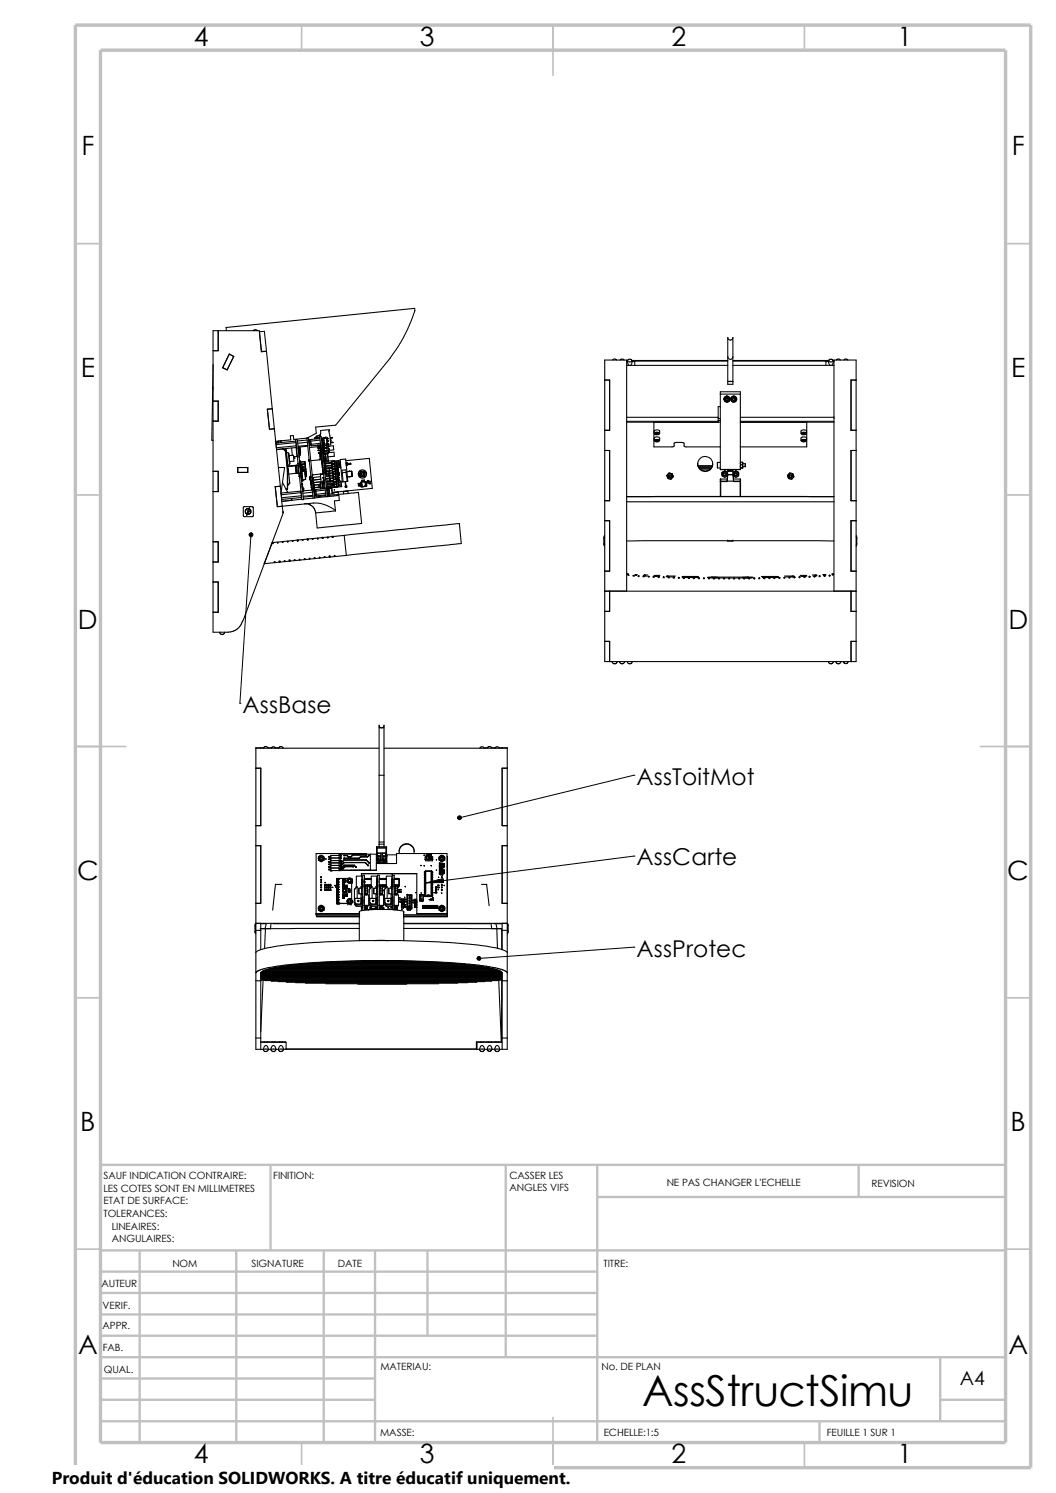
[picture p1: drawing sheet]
<svg xmlns="http://www.w3.org/2000/svg" width="210mm" height="297mm" viewBox="0 0 210 297" stroke-linecap="round" stroke-linejoin="round" font-family="sans-serif">
<defs><g id="words">
<text font-size="8.5" x="127.7" y="279.7">AssStructSimu</text>
<g font-size="5.3">
<text x="38.5" y="9.1">4</text>
<text x="83.5" y="9.1">3</text>
<text x="133.5" y="9.1">2</text>
<text x="178.5" y="9.1">1</text>
<text x="16.2" y="30.8">F</text>
<text x="201.2" y="30.8">F</text>
<text x="16" y="75.1">E</text>
<text x="201.1" y="75.1">E</text>
<text x="15.5" y="125.1">D</text>
<text x="200.6" y="125.1">D</text>
<text x="15.3" y="175.1">C</text>
<text x="200.3" y="175.1">C</text>
<text x="16" y="225.1">B</text>
<text x="201" y="225.1">B</text>
<text x="15.5" y="269.3">A</text>
<text x="200.5" y="269.3">A</text>
<text x="38.5" y="291.1">4</text>
<text x="83.5" y="291.1">3</text>
<text x="133.5" y="291.1">2</text>
<text x="178.5" y="291.1">1</text>
</g>
<g font-size="4.6">
<text x="48.2" y="141.8">AssBase</text>
<text x="126.6" y="156.1">AssToitMot</text>
<text x="126.6" y="172.2">AssCarte</text>
<text x="126.6" y="190.3">AssProtec</text>
</g>
<text font-size="3.9" x="190.9" y="275.5">A4</text>
<text font-size="3.4" x="10.3" y="295.2">Produit d'éducation SOLIDWORKS. A titre éducatif uniquement.</text>
<g font-size="2">
<text x="20.6" y="234.6">SAUF INDICATION CONTRAIRE:</text>
<text x="20.6" y="237.1">LES COTES SONT EN MILLIMETRES</text>
<text x="20.6" y="239.6">ETAT DE SURFACE:</text>
<text x="54.4" y="234.6">FINITION:</text>
<text x="101.3" y="237">ANGLES VIFS</text>
<text x="101.3" y="234.5">CASSER LES</text>
<text x="132.6" y="236">NE PAS CHANGER L'ECHELLE</text>
<text x="173.3" y="236.2">REVISION</text>
<text x="20.6" y="242.1">TOLERANCES:</text>
<text x="22.2" y="244.6">LINEAIRES:</text>
<text x="22.2" y="247.1">ANGULAIRES:</text>
<text x="50" y="252">SIGNATURE</text>
<text x="67.2" y="252">DATE</text>
<text x="120" y="252">TITRE:</text>
<text x="20.2" y="256.1">AUTEUR</text>
<text x="34.3" y="252.1">NOM</text>
<text x="20.4" y="260.4">VERIF.</text>
<text x="20.4" y="264.5">APPR.</text>
<text x="20.4" y="268.8">FAB.</text>
<text x="20.7" y="273.2">QUAL.</text>
<text x="75.6" y="272.5">MATERIAU:</text>
<text x="119.6" y="272.5">No. DE PLAN</text>
<text x="75.6" y="285.6">MASSE:</text>
<text x="120.1" y="285.6">ECHELLE:1:5</text>
<text x="164.5" y="285.6">FEUILLE 1 SUR 1</text>
</g>
</g></defs>
<g fill="none" stroke="#c0c0c0" stroke-width=".34">
<path d="M60 5v5M110 5v10M160 5v5M15 48.5h5M200 48.5h5M15 98.5h5M200 98.5h5M15 148.5h10M195 148.5h10M15 198.5h5M200 198.5h5M15 248.5h5"/>
<path d="M200 248.5h5M60 287v5M110 282v10M160 287v5"/>
</g>
<g fill="none" stroke="#c0c0c0" stroke-width=".47">
<path d="M53.8 231.7v17.1M100.6 231.7v38.3M118.8 238.1h81.2M118.8 231.7v55.3M170.8 231.7v6.4M200 231.7h-180v55.3M20 248.8h180M20 257.2h98.8M20 253h98.8M27.8 248.8v38.2M47 248.8v38.2M64.4 248.8v38.2"/>
<path d="M74.6 248.8v38.2M85 248.8v16.9M20 265.7h98.8M20 261.5h98.8M20 278.5h54.6M20 274.2h54.6M20 270h180M187 278.5h13M187 270v12.7M20 282.7h180M163 282.7v4.3"/>
</g>
<path d="M15 5h190v287h-190zM20 10h180v277h-180z" fill="none" stroke="#c0c0c0" stroke-width=".68" stroke-linecap="butt"/>
<g fill="none" stroke="#000" stroke-width=".21">
<path d="M42.4 79.8h1v4h-1M42.4 77v.5M42.4 72.6l-.3 15h.3M43.4 65.8v4h-1M45 65.8v-.6l37.5-3.9v.5l-.3 .9a30.2 30.2 0 0 1-4.6 8.5l-10.8 13.4-4 .4 .1 1.2-1.9 1M45.6 70.4l.9 .5-1.3 2.7-.9-.4zM50.4 65.8l.4-.2 .4 .2M51.6 66l1-.1 .4 4-1 .1zM53 69.9h-1l-.4-4.1h-9.2v60h3l1-.2 .8-.5 .5-.5 .5-1.1M53 69.9l1.1 11.4M120.3 75.6h.9v10h-.9M121.9 71.6l.2-.2 .5 .2"/>
<path d="M123.4 71.6l.2-.2 .5 .2M124.6 71.7h.2M124.6 71.8h.2M124.6 71.9h.2M124.6 72.7h20.1M124.8 72h.9M124.8 71.9l.3 .8M124.8 71.9h.1M124.8 71.9v-.3l.3-.1h.4l.2 .4M125.7 71.7h19M125.7 71.9l-.3 .8M125.7 71.9h.1"/>
<path d="M125.7 71.8h19M125.7 71.9h.5M126.2 71.8v.9M143.3 77.9h3.9v15.5h-3.9zM143.3 78.4h3.9M144 79.4a.55 .55 0 0 0 .6 .6 .55 .55 0 0 0 .5-.6M144 79.4h.1M144.3 79.2v.3l.3 .2 .2-.2v-.3M144.4 79.2h-.1M144.4 79.2l-.1 .2 .1 .2M144.4 79.2h.3M144.5 79.6h.2"/>
<path d="M144.6 78.8l-.4 .2-.2 .4M144.6 78.8l.5 .3v.3M144.6 79.1l-.3 .1M144.6 79.1l.2 .1M144.6 79.1l.1 .1M144.6 79.1h.1M144.6 79.1l-.2 .1M144.7 79.2l.1 .1-.1 .3M144.7 79.2h.1M144.7 67.1a.51 .51 0 0 0 .5 .5 .51 .51 0 0 0 .6-.5v9.4h-1.1zM144.7 71a.51 .51 0 0 0 .5 .5 .51 .51 0 0 0 .6-.5M144.7 75.9h1.1"/>
<path d="M145.4 79.4a.53 .53 0 0 0 .5 .6 .53 .53 0 0 0 .6-.5M145.8 71.7h19M145.8 71.8h19M145.8 72.7h20.1M145.8 79.6l.2 .1M145.8 79.2h.2M145.8 79.2h-.1M145.8 79.2l-.1 .1 .1 .3M145.9 78.8l-.4 .2-.2 .4M145.9 78.8l.4 .2 .2 .5M146 79.1h.1M146 79.1l-.3 .1v.3l.2 .2 .2-.1 .1-.3"/>
<path d="M146 79.1l.2 .2M146 79.1v.1M146 79.1l-.2 .1M146 79.2l.2 .2M146 79.2l.2 .1M146.2 79.5l-.2 .1M164.3 71.9h.5M164.3 71.8v.9M164.8 72h.9M164.8 71.9l.3 .8M164.8 71.9h.1M164.8 71.9v-.3l.3-.1h.4l.2 .4"/>
<path d="M165.7 71.7h.2M165.7 71.9l-.3 .8M165.7 71.9h.1M165.7 71.8h.2M165.7 71.9h.2M166.4 71.6l.2-.2 .5 .2M167.9 71.6l.4-.2 .3 .2M170.3 75.6h-1.1v10h1.1M42.4 93.8h1v4h-1M47.3 93h2v1h-2zM54.1 81.3l-.9 .1 .4 4 1-.1M54.1 81.3l.5 4"/>
<path d="M54.6 85.3l1.2 11.4M54.9 88.1v.3M54.9 88.1v.1M54.9 88.4l.1 .7M55 89.1v.3M55 89.3v.1M55.3 87.8l-.5 .1M55.3 87.8l.1 .3M55.4 88.1h-.5M55.4 88.1h.1M55.4 93h1.2l-.7 5.1M55.8 96.7l-1.1 .1 .5 4 .9-.1"/>
<path d="M55.8 96.7l.3 4M55.9 87.7v.4M55.9 87.7l-.6 .1M55.9 87.7l.1 .3M55.9 98.1l.1 .3M55.9 98.1v.1M56 98.4v.6M56 99v.4M56 99.3v.1M56.2 96l1 2M56.2 89.3h.1M56.3 89.3l.5 .4"/>
<path d="M56.3 89.3l-1.3 .2M56.5 89.4l.4 .2M56.6 89.5l.3 .1M56.8 89.7l.3 4M56.8 89.7h.1M56.8 89.7l.4 4M56.9 97.3h.2M56.9 89.6l.4 3.7M57 90l.4 .1 .2 2v.3l-.4 .2M57.1 97.2h.1M57.1 97.2v.1M57.1 97.2l-.2 .1"/>
<path d="M57.1 93.7v3.5M57.2 93.7h.1M57.2 97.2l-.1 .1M57.2 93.4h.1M57.2 93.3h.1M57.2 93.6h.2M57.2 93.7v3.5M57.2 93.7h.2M57.3 93.3v.1M57.3 93.4l.1 .2M57.4 90.3h.1l.1 1.9M57.4 93.7l.2 2.3"/>
<path d="M57.4 93.6v.1M57.5 90.6h.8l.1 .5 .1 .6-.9 .1M57.6 96l-.4 .6M57.6 96l-.4 .5M58 89.1l.1 1.5M58 99.1v.4l-.1-.3M58.6 90.8v.4h-.2M58.7 92.6l.2 1.5M58.7 92.6h.1M58.7 92.6l.1 .1M58.7 92.6l-1.4 .1M58.7 92.6l-1.4 .2"/>
<path d="M58.8 92.6v.1M58.8 87.8v.3M58.8 87.8h.1M58.8 87.8l-3.9 .3M58.8 87.5h.3l1.3 11.9h-.4zM58.8 92.6h.1M58.8 92.7l.1 1.4M58.8 88.1l.1 .6M58.8 88.1l-3.9 .3M58.9 88.7v.3M58.9 94.1l-1.5 .2M58.9 88.7l-3.9 .4"/>
<path d="M58.9 89l.2 1.7M58.9 94.1h.1M58.9 92.6h.1M58.9 92.6l-.1 .1M58.9 89l-3.9 .4M58.9 92.6l.2 1.5M59 92.6l.1 1.5M59 92.5v.1M59 88.9l-.1 .1M59 92.5h.2M59 92.5l-.1 .1M59.1 94.1h.1"/>
<path d="M59.1 94.1h-.2M59.1 90.8l-.7 .1M59.2 92.5v.1M59.2 92.6l.2 .1M59.2 92.2h.1M59.2 92.6h-.2M59.2 92.6l.2 1.5M59.2 92.5l.2 .1M59.3 89.3h.1M59.3 89.2h.1M59.3 89h.1M59.3 89.1h.1"/>
<path d="M59.3 89.2l.1 .4M59.4 89.7h.2M59.4 89.5h.1M59.4 89.6v.1M59.4 89.6h.1M59.4 89.4h.1M59.4 89.1h.1M59.4 89.7h.1M59.4 90h.2M59.4 94.1h-.3M59.4 89.2h.1M59.4 89.8h.1"/>
<path d="M59.4 88.9v.2M59.4 89.7v.2M59.4 89h.1M59.4 89.2v.4M59.4 89.2h-.1M59.4 90h.1M59.4 89.9h.1M59.4 89.9h.2M59.4 89.9v.1M59.4 90l.1 .6M59.5 94l-.1 .1M59.5 89l-.1 .2"/>
<path d="M59.5 90.6h.1M59.5 89v.2M59.5 89.2v.2M59.5 89h.1M59.5 90.9h.1M59.5 94.7v.1M59.5 89.2h.1M59.5 90.8h.1M59.5 89.4h.1M59.5 89.5h.1M59.5 89.6h.1M59.5 94.2h-.1l.1 .1"/>
<path d="M59.5 94.8h.1M59.5 90.6v.3M59.5 89.4v.1M59.5 89.6l.1 .1M59.5 89.2l.1 .2M59.5 89.5l.1 .1M59.5 89l.1 .1M59.5 89.1h-.1M59.6 94.7h-.1M59.6 89.4v.2M59.6 89.7v.3M59.6 90.6v.3"/>
<path d="M59.6 89.6v.1M59.6 90h.1M59.6 91.7v.3M59.6 91.7h.1M59.6 89.7h.1M59.6 92h.1M59.6 92.1h.1M59.6 90.9h.1M59.6 90l.1 .6h-.2M59.6 92.1v.2M59.6 90.2h.1M59.6 90.3h.1"/>
<path d="M59.6 92.6h.1M59.6 92.3h.1M59.6 89.1l.2 .9M59.6 92.6l.1 .4M59.6 92.3h.2M59.6 92.5h.1M59.7 92.7h.1M59.7 92.9l.2-.1-.1 .2M59.7 92.9h.1M59.7 92.8h.1M59.7 90.3v.1M59.7 90.1l-.1 .2"/>
<path d="M59.7 91.7v.3M59.7 92.5l.1 .5M59.7 92.5h.4v.7M59.7 92.1v.2M59.7 93h.1M59.7 92h.1M59.7 91.7h.1M59.7 93.2h.1M59.7 92.5l-.1 .1M59.7 92.3h.1M59.7 92.1h.1M59.7 92.5h.1"/>
<path d="M59.7 93.3h.1M59.7 93.4h.1M59.7 93.5h.1M59.7 92.2h.1M59.7 93.2h.2M59.7 93v.2M59.7 93l.1 .1M59.7 93h.2M59.7 93.2l.1 .5M59.8 92.2h.1M59.8 93.7h.1M59.8 93.8v.1"/>
<path d="M59.8 93.1v.1M59.8 93.7v.1M59.8 91.9v.4M59.8 93.8h.1M59.8 93.1l-.1 .1M59.8 90h-.2M59.8 93.1h.1M59.8 92.8l.1 .3M59.8 92.1v.1M59.8 93.9h.1M59.8 93h.1M59.8 93.2h.1"/>
<path d="M59.8 92.1h.1M59.8 97.7l.1 .3M59.8 93.3h.2M59.8 97.7l.1 .1M59.8 94.3h.1M59.8 92.3l.1 .1M59.8 94.2h.1M59.8 94.1h.1M59.8 97.7l-3.9 .4M59.8 93.9l.1 1.6M59.8 93h-.1M59.8 93.2l.1 .4"/>
<path d="M59.9 98v.6M59.9 93.8l-.1 .1M59.9 94.7h.1M59.9 93.6h.1M59.9 93.1v.1M59.9 93.7v.1M59.9 93.5h.3M59.9 98l-3.9 .4M59.9 93.6l-.1 .1M59.9 93.8h.1M59.9 93.6v.1M59.9 92.5h.1"/>
<path d="M59.9 93.5h.1M59.9 98.6v.4M59.9 93.2h.2M59.9 94.4v.6M59.9 92.4v.1M59.9 93.5v.1M59.9 93.7h.1M59.9 98.6l-3.9 .4M59.9 92.5h-.2M59.9 93.2h-.1M59.9 95.1h.1M59.9 93.4h.1"/>
<path d="M59.9 99l-3.9 .4M59.9 93.3v.3M59.9 95.5l.1 .2h.2M59.9 95.5h.1M60 93.3v.1M60 93.6h.1M60 93.6h-.2M60 98.8l-.1 .2M60 93.6l-.2 .1M60 92.5h.1M60 93.4h-.1h.3M60 92.5h-.3"/>
<path d="M60 95.5h.2M60 93.7v.1M60 93.8h.1M60 96.3h.1M60 96.3h.2M60 93.7l-.1 .1M60 93.8h-.1M60 93.8l.2 1.7M60 96.3l.1 .2M60 99.3l-4 .4M60.1 96.7h.1M60.1 96.5h.1"/>
<path d="M60.1 96.8h.1M60.1 97h.1M60.1 97l.2 .1 .1 .5-.2 .1M60.1 93.2l.3 .2M60.1 96.8l.1 .2h-.1M60.1 96.7v.3M60.1 97.2h.1M60.2 96.3v.2M60.2 93.3v.1M60.2 93.3l-.4 .1h.2M60.2 93.3h.1M60.2 97.1v.1"/>
<path d="M60.2 97.6h.1M60.2 97.2v.4M60.2 93.3h-.2M60.2 96.8h.1M60.2 96.5h.1M60.2 97h.1M60.2 95.5h.1M60.2 97.7h.1M60.2 95.7l-.2 .1M60.2 93.3l-.1 .1M60.2 97.6v.1M60.2 95.5v.2"/>
<path d="M60.2 93.7h.1M60.2 93.4h.2M60.2 93.7h.4M60.2 93.7h-.2M60.2 93.4l.1 .2M60.2 93.7l-.2 .1M60.3 93.6h.1M60.3 93.6v.1M60.3 97.7h.1M60.4 97.3h.1M60.4 93.4v.3M60.4 97.2v.1"/>
<path d="M60.6 93.7h.1M60.6 91.9l.1 .3M60.6 91.9h-.8M60.6 91.9h.1M60.6 93.8h.3M60.6 93.8h.2M60.6 93.7l.1 1.6M60.6 93.7l.2 1.6M60.7 92.2h.1M60.7 94.3h.2M60.7 92.4h.1M60.7 92.2l-.9 .1"/>
<path d="M60.7 92.3l-.8 .1M60.7 92.2v.2M60.7 92.4l-.8 .1M60.7 92.4v.4M60.7 92.8h.1M60.7 92.4l-.7 .1M60.7 92.8h-.6M60.7 92.8v.1M60.7 92.9l.1 .4M60.7 95.3v.1M60.7 92.9h.1M60.7 92.9l-.6 .1"/>
<path d="M60.7 92.9h-.6M60.7 95.4l-.5 .1M60.7 95.4h.1M60.7 95.3h.1M60.8 93.4v.4M60.8 95.3l-.1 .1M60.8 93.3h.1M60.8 93.4h.1M60.8 93.3h-.5M60.8 93.3v.1M60.8 93.4h-.4M60.8 93.3l-.4 .1"/>
<path d="M60.8 93.9l.1 .4M60.8 93.9h.1M60.8 93.9h-.1M60.8 93.8v.1M60.8 93.9h-.2M60.9 94.4v.4M60.9 94.4h.1M60.9 94.4h-.2M60.9 94.3v.1M60.9 94.3h-.2M60.9 94.8h.1M60.9 94.8h-.2"/>
<path d="M60.9 94.8l-.2 .1M61 87.2l-2.6 .2-.1-.7h-.6l.1 .8-3 .3M61 87.2l.3-.1 1.3 12M61 87.2l1.3 11.9M61.1 87.5l-1.9 .2M61.1 88l-1.9 .2M61.2 88.6l-1.9 .2M61.2 88.8l-1.9 .1v.3M61.4 87.5h.1M61.4 91.7h.2M61.4 91.5v.2M61.4 91.5h.1"/>
<path d="M61.4 91.7h.1M61.4 87.5l.1 .4M61.4 87.5l.1 .3M61.4 87.9h.1M61.5 87.9l.1 .7M61.5 91.5v.2M61.5 91.5h.1M61.5 88.4h.3M61.5 88.6h.1M61.5 88.7h.1M61.5 91.7h.1M61.5 87.8v-.3l.1 1.1v-.2"/>
<path d="M61.6 88.4v.3M61.6 88.6v.1M61.6 94.9h.1M61.6 95h.1M61.6 95.2h.1M61.6 95.4h.1M61.6 95.3h.1M61.6 95.1h.1M61.7 95.1l-.1 .1M61.7 95h.1M61.7 94.8h.1M61.7 95h.2"/>
<path d="M61.7 94.8h-.1l.1 .8h.2M61.7 94.8v.2M61.8 87.8h-.3M61.8 87.5h-.4M61.8 87.4v.4M61.8 87.8l.1 .6M61.8 87.4l.1 1.3M61.8 95l.1 .7M61.8 95.8v.2M61.8 94.7v.1M61.8 95.8h.1M61.8 94.8v.2"/>
<path d="M61.8 94.8h.1M61.8 96h.1M61.8 96.1h.1M61.8 95h.1M61.8 96.1h.2M61.8 96v.1M61.8 96.1l.1 .3M61.8 96h.2M61.9 88.4v.3M61.9 96.4v.1M61.9 96.4h.1M61.9 96.5h.1"/>
<path d="M61.9 96h.1M61.9 95.8h.1M61.9 96.8h.1M61.9 96.1h.1M61.9 96.9h.1M61.9 96.8h.2M61.9 95.8v.3M61.9 96.1l.1 .3M61.9 96.8l.1 .5M62 97.2v.1M62 96.9l-.1 .1M62 96.4h.1"/>
<path d="M62 97.3h.1M62 97.2h.1M62 97.5h.1M62 96.4l-.1 .1M62 96.8h.1M62 96.9h.1M62 97h.1M62 96.4h-.2v.1l.2-.1M62 96.8h-.1M62 96.8l.1 .4M62.1 97.4l-.2 .1M62.1 97.2l-.1 .1"/>
<path d="M62.1 97.2v.1M62.1 97.3h.1M62.1 97.2h.1M62.1 97.5l-1.9 .2M62.1 97.5h.1M62.1 94.5h.1M62.1 97.9l-1.9 .2M62.2 95.4h.1M62.2 95.2h.1M62.2 95.3h.1M62.2 98.6l-1.9 .1M62.2 95.2v.3"/>
<path d="M62.2 94.4l-.1 .1M62.2 94.5h.1M62.2 94.4h.1M62.2 95.6h.1M62.2 95.5h.1M62.2 95.8h.1M62.2 95.7h.1M62.2 95.9h.1M62.2 95.7h.2M62.2 95.5v.2M62.2 98.7l-1.9 .2M62.2 95.8h.2"/>
<path d="M62.2 95.7l.1 .4M62.3 96.2h.1M62.3 95.6h.1M62.3 96h.1M62.3 95.9h.1M62.3 96.3h.1M62.3 96.1h.1M62.3 95.1v.1M62.3 96.1v.1M62.3 95.1l-.1 .1M62.3 96.2v.2M62.3 99.1l-1.9 .2"/>
<path d="M62.3 95.2h.1M62.3 96v.1M62.3 95.5h.1M62.3 96.6h.1M62.3 95.7h.1M62.3 96.4h.1M62.3 95.8h.1M62.3 96.3l.1 .3h-.1M62.3 96.6l.1 .1M62.3 95.5v.3M62.3 96.1v.2M62.3 96.4v.2"/>
<path d="M62.3 96.6h.2M62.3 95.7l.1 .4M62.3 95.6l.1 .2M62.4 96.7h.1M62.4 96.9h.1M62.4 96.1v.1M62.4 95.8h.1M62.4 96.7v.5M62.4 96.1h.1M62.4 97h.1M62.4 97.1h.1M62.4 97.2v.3h.1"/>
<path d="M62.4 97.3h.1M62.4 97.2h.1M62.4 96.5l-.1 .1M62.4 96.5h.1M62.4 96.5l.1 .5M62.4 97.4h.1M62.4 96.4h.1M62.4 96.6v.3M62.4 97.9h.1M62.4 96.8h.1M62.4 96.7l.1 .5M62.4 96.6h.1"/>
<path d="M62.5 97.2h.1M62.5 97.1h.1M62.5 97v.1M62.5 97.9l.1 .6M62.5 97.2h-.1M62.5 97.2v.3M62.5 97v.5M62.5 97.7v-.2l.1 1.1v-.3M62.5 97.7l-.1-.2 .1 .4M62.5 97.5h.1M62.5 97.7h.1M62.5 98.5h.1"/>
<path d="M62.5 98.7h.1M62.5 97.5v.2M62.6 98.5v.2M62.6 99.1h-.3M62.7 87.1v.1M62.7 87.1h.1M62.7 87.2h.1M62.7 87.2h.2zM62.8 97.5l.1 1.1M62.8 97.7h-.3M62.8 97.5h-.3M62.8 97.7l.1 .6"/>
<path d="M62.8 97.4v.3M62.8 97.4v.1M62.9 98.3h-.3v.4M62.9 98.5l-.3 .1M62.9 98.3v.3M62.9 86.8h.1M62.9 86.8l-.2 .3M63 86.8h.1M63 86.8l-.3 .3M63.2 88.6h.1M63.3 88.6h.5v.2M63.3 88.6h.1"/>
<path d="M63.3 89.1h-.1h.1M63.3 89.1l.5-.1-.5 .1M63.3 89.1h.1M63.4 89.6h.4l.1 .1M63.4 89.6h.1M63.4 96.5l.1 .5M63.4 96.5h.1M63.4 90.1h.1M63.4 90.1h.5v.5M63.5 96.4v.6M63.5 96.4l-.1 .1M63.5 96.4h.2"/>
<path d="M63.5 89.1l.3 .1h-.1M63.5 87.2l-.3-.1-.3 .1v.1M63.5 96.4l-1.1 .1M63.5 96.9l-1 .1M63.5 97h.3M63.5 89.6l.3 .1M63.5 91.4v.1M63.6 87l-.6 .1M63.6 88.6v.2l-2 .2M63.6 87.2l-1.8 .2M63.7 88.6h.1M63.7 96.1l.1 1.1"/>
<path d="M63.7 96.1h.1M63.7 88.6v.2M63.7 89.1v.1M63.7 87.5l-1.9 .3M63.7 88.8h.1M63.7 88.8v.2M63.7 88.2l-1.8 .2M63.7 89h.1M63.7 89.2l.1 .3M63.7 89.2h.1M63.7 86.5l-.7 .3M63.7 94.3l.2 1.7"/>
<path d="M63.8 89.7h.1M63.8 89.5h.1M63.8 89.1h.1M63.8 88.6h.1M63.8 88.8h.1M63.8 88.5l-1.9 .2M63.8 89.6v.4M63.8 96.3v.6M63.8 88.8v.2M63.8 86.9v-1.3l1.7-.1v.2h-.1l.2 1 .2 1.8-.6 .1M63.8 94.8l-1.5 .2 .1 1.5M63.8 89.2h.1"/>
<path d="M63.8 94.3v.1M63.8 89.8h.1M63.8 96.9v.4M63.8 89.2v.3M63.8 89v.2M63.8 88.6h-.2l.2 .5M63.8 90.3l-.2 .2 .2-.1M63.8 95.3l-1.5 .2M63.8 89h.1M63.8 90.2h.1M63.8 89.5l-.4 .1M63.8 90.2v.4h.2"/>
<path d="M63.8 95.8l-1.4 .2M63.9 90.5v.1M63.9 90.8l.1 .3-.3 .1h.4M63.9 89.7h.1M63.9 89.7v.3M63.9 90.8h.1M63.9 90.2h.1M63.9 90.8h-.3l.1 .2 .2-.1M63.9 90.8v.3M63.9 90l-.5 .1M63.9 89.8h.1M63.9 90.5h.1"/>
<path d="M63.9 87.2h.2M63.9 90.4h.1M63.9 91.4h-.4M63.9 90.3h.1M63.9 90.6h.1M63.9 91.2h.1M63.9 91.4h.1M64 90.8h.1M64 90.9h.1M64 90.6l-.4 .1 .4 .1M64 91.4l.1 .1M64 90.8h-.1"/>
<path d="M64 91.4l-2.2 .3M64 90.5h-.1M64 92.2h.1M64 92.2l.1 .3M64 92.2l.1 .1M64 91.2h.1M64.1 88.5h.1M64.1 92.5v-.1l.1 .1M64.1 92.5h.1M64.1 87.5l.1 .6M64.1 87.2v.3M64.1 87.2l.1 1.3"/>
<path d="M64.1 88.6h.1M64.1 88.6v.2M64.1 96.3l.1 .6M64.1 87.5h-.1M64.1 88.6h.2M64.1 88.8h.1M64.1 88.8h.4M64.1 92.7v.3h.2M64.1 91.7h-.1l.1 .1M64.1 88.9h.2M64.1 88.8v.1M64.1 91.7h-.1l.1 .3"/>
<path d="M64.1 91.9h-.1M64.1 96.3h-.3M64.1 92.4v.1M64.1 89h.1M64.1 89l.2 .1M64.1 88.8l.1 .1zM64.1 96.1v.2M64.1 93.3h.1M64.1 89.3h.1M64.1 96.1h-.4l.1 .2M64.1 88.9h.1M64.1 88.9v.1"/>
<path d="M64.1 89l.1 .1M64.1 89.1l.1 .2M64.1 92.1l-.1 .1M64.2 88.1v.4M64.2 96.9l.1 .3-.2-1.4h.2l.1 1.4M64.2 89.5h.1M64.2 88.6l-.1 .1M64.2 93.8h.1M64.2 89.8h.1M64.2 88.1l-.1 .1M64.2 89.4h.1M64.2 89.1h.1"/>
<path d="M64.2 89.3v.2M64.2 92.6l-.1 .2M64.2 89.4v.1M64.2 92.6l-.1 .1M64.2 92.6h.1M64.2 92.9l-.1 .1M64.2 96.9h-.4M64.2 92.7h.1M64.2 89.1v.1M64.3 90h.1M64.2 90h.1M64.3 89h.1"/>
<path d="M64.2 88.2h.1M64.2 88.5l.1 .7M64.2 89.8l.1 .5M64.2 94.3l-.4 .1M64.2 90.1h.2l-.1-.2v.2M64.2 89.6l.1 .1M64.2 93.1h.1M64.2 93.1v.4h.1M64.2 89.6v.2M64.2 94.2l-2.1 .3M64.2 89.6h.1M64.2 94.2v.1"/>
<path d="M64.3 90h.1zM64.3 95.1h.1M64.3 95h.1M64.3 87.4h.1M64.3 87.1l.5-.1zM64.3 89.4l-.1 .2M64.3 95v.1M64.3 89.2v.5M64.3 90.4h.1M64.3 89.2h.1M64.3 89.2h.2M64.3 90.5h.1"/>
<path d="M64.3 87.1v.4v-.3h-.2M64.3 89.2l-.1 .1M64.3 87.3h.1M64.3 93.4h-.2M64.3 89.3v.1M64.3 89.1l-.2 .1M64.3 95.5h.1v.1zM64.3 89.3l-.1 .1M64.3 89.5h.1M64.3 95.6h.1M64.3 95.5h.1M64.3 93.6l-.1 .1v.3h.1"/>
<path d="M64.3 90.7v.3M64.3 89.7h.3M64.3 90.4v.2M64.3 90.7h.4M64.3 95.5v.1M64.3 90.9v.2M64.3 89.6h.1M64.3 89.9v.1M64.3 89.7v.3M64.3 89.7l-.1 .1M64.3 90.7v.4M64.3 93.9h-.1"/>
<path d="M64.3 89.8v.1M64.3 90.1v.1M64.3 90h-.1M64.3 89.8h-.1l.1 .1M64.3 90.1v.1h.1M64.3 88.1l.3 2.2h-.3M64.3 96.1h.1M64.3 96h.1M64.3 94.1l-.1 .1M64.3 90.1l.1 .2M64.3 91.2h.5M64.3 96h.2"/>
<path d="M64.3 96l.1 .1M64.4 87.5l.1 .6M64.4 87.5h.1M64.4 91h-.1M64.4 88.2v.4M64.4 87.5h-.2M64.4 91.2v.3l.2-.1v.2h-.2M64.4 91.2v.3M64.4 88.1v.1M64.4 95.5v.1M64.4 96v.1M64.4 88.3h.1"/>
<path d="M64.4 88.4h.1M64.4 91.7l.1 .1M64.4 96.1h.1M64.4 96.9h.2M64.4 92l.3-.1v.2h-.3M64.4 88.9h.1M64.4 88.6v.1M64.4 91.7v.1M64.4 89h.1M64.4 88.7l.1 1M64.4 88.6h.1M64.4 97l.2 .1h-.2z"/>
<path d="M64.5 88.1l-.1 .1M64.5 97.1h.1M64.5 97h.1M64.5 89.2h.1M64.5 98.5v.1M64.5 88.1h-.3M64.5 97l.1 .1M64.5 92.5h.2v.1h-.2M64.5 89.4h.1M64.5 88.1h-.1M64.5 97v.1M64.5 89.8h.1"/>
<path d="M64.5 89.5h.1M64.5 93h.3v.1M64.6 93.5h.1M64.6 93.2h.1M64.6 96.3h-.3M64.6 89.7v.5M64.6 89.7h.1M64.6 90.1h.1M64.6 89.9h.1M64.6 90h.1M64.6 89.7h-.1M64.6 93.7h.1"/>
<path d="M64.6 90.2h.1M64.6 93.5h.3l-.3 .2M64.6 88.6h.1M64.6 93.9h.8v.2M64.6 94.2h.1M64.6 94h.1M64.6 93.1v.1M64.6 94h.3v.1h-.3M64.6 94.1v.1M64.6 94h.2M64.6 97.2l-1.8 .2M64.7 90.3h.5"/>
<path d="M64.7 90.3v.1M64.7 93.6v.1M64.7 92.2v.1M64.7 97.5l-1.9 .2M64.7 90.4l-.4 .2M64.7 90.4v.3M64.7 90.3l-.4 .1M64.7 93.5h.1M64.7 93.7h.1M64.7 90.4h.1M64.7 94.1h.1M64.7 94h.1"/>
<path d="M64.7 90.7h.1M64.7 90.9h.1M64.7 92.7l.1 .1M64.7 90.9l.1 .3M64.7 92.8h-.2M64.7 98.1l-1.8 .2M64.7 94.1l-.1 .1M64.7 90.9l-.4 .2M64.7 90.3l.1 .1M64.7 90.7l.1 .2M64.8 98.6l-2.2 .2M64.8 94.1l-.2 .1"/>
<path d="M64.8 87.2v-.2h.2l.4 3.2h-.3M64.8 90.4v.3M64.8 91.4v.3M64.8 98.5l-1.9 .1M64.8 91.2v.2M64.8 91.4l-.2 .1M64.8 90.7v.2M64.8 91.4h.1M64.8 91.2h.1M64.8 93.1l-.2 .1M64.8 93.2v.1M64.8 89.7h.1"/>
<path d="M64.8 88.6h.1l-.5 .1M64.8 90.9l.1 .3M64.8 98.8l-1.2-11.9h.3l1.2 11.9M64.8 98.8h.3M64.8 98.8l-2.2 .3M64.9 89.2h.1M64.9 91.2v.2M64.9 93.7v.1M64.9 91.4v.3M64.9 94.2v.1M64.9 94.8h.1M64.9 94.7v.1"/>
<path d="M64.9 88.3l.2 1.9h-.5M64.9 87.2l.1 1.1M64.9 87.2h-.5v.2l.1 .9h.5M64.9 97.2h.2M64.9 94.7l.1 .1M64.9 94.7h.1M64.9 88.6h-.5M64.9 87.2l.2 1M65 89.1h.1M65 89.1l-.5 .1M65 89.2h-.5M65 95.2v.1"/>
<path d="M65 89.7h.1M65 89.7h-.4M65 89.6l-.5 .1M65 87.1l.1 .1M65.1 98.4h.1M65.1 95.7v.1M65.1 90.1l-.5 .1M65.1 88.2l-.1 .1M65.1 87.2v.1M65.1 87.2h.1M65.1 98.6l6.2-.6 .6 6.1-8.8 .9-.3-2.9 3.9-.5M65.1 97.5l.1 .6"/>
<path d="M65.1 97.2v.3M65.1 97.2l.1 1.2M65.1 98.8l2.3-.2 .1 1-1 .1 .2 1.9M65.1 87.3h.1M65.1 97.5h-.1M65.1 96.2v.1M65.1 96.7v.1M65.1 96.8h.1M65.1 87.3v.1M65.1 87.7h.1M65.2 88.2h.1M65.2 87.8l-.1 .1"/>
<path d="M65.2 87.3h.1M65.2 87.2h.1M65.2 87.2v.1M65.2 87.8h.1M65.2 87.7h.1M65.2 90.3l.1 1.4M65.2 90.3v.1M65.2 96.7v.1M65.2 96.7h-.1M65.2 87.7v.1M65.2 88.2v.2M65.2 97.1v.2l.2 .1"/>
<path d="M65.2 98.1v.3M65.2 98.1h-.1M65.2 97.2h.1M65.2 88.7l.1 .1M65.2 88.4h.1M65.2 88.3v.1M65.2 98.1h.2M65.2 88.2v.1M65.2 88.3h.1M65.2 97.1l.2 .2M65.2 89.2l.1 .1M65.3 88.9l-.1 .1"/>
<path d="M65.3 88.3l-.1 .1M65.3 88.7v.1M65.3 88.3h.1M65.3 87.7v.1M65.3 88.9h.1M65.3 87.8h-.1M65.3 88.8v.1M65.3 89.7l.1 .1M65.3 89.3h.1M65.3 98.1h.1M65.3 89.3v.2M65.3 91.7l-.9 .1"/>
<path d="M65.3 88.8h.1M65.3 89.5h.1M65.3 90h1.1l.1 .8-1.3 .1M65.4 89.4v.1M65.4 89.3h.1M65.4 89.4h.1M65.4 97.1v.2M65.4 90h.1M65.4 89.8h.1M65.4 98.1v.5M65.4 88.8v.1M65.4 97.2h.1"/>
<path d="M65.4 88.8h.1M65.4 89.8v.2M65.4 90h-.1M65.4 89.8v.1M65.4 89.9h.1M65.4 89.8l.1 .1M65.4 97.5h-.2M65.4 97.3h-.2M65.4 88.8l.9-.1 .1 .8-1.1 .1M65.4 89.3v.1M65.4 97.5l.1 .5M65.4 97.5h.1"/>
<path d="M65.4 89.9v.1M65.4 94.4l-.8 .1M65.4 94.2v.2M65.4 93l.1 .1M65.4 94.4l.1 .2M65.5 98v.1M65.5 97.1v.1M65.5 93.2v.4M65.5 98l-.3 .1M65.5 94.7v.4M65.5 89.8v.1M65.5 93.7l.1 .4"/>
<path d="M65.5 95.2l.1 .4M65.6 94.2v.4M65.6 95.8v.1M65.7 94.7v.4M65.7 87.1l.4-.1-.4 .2M65.7 95.2v.4M65.7 87.5h.1l-.1 .2M65.7 95.8v.1M65.7 87.9l.6 .2h-.6M66 91.9h.1M66 97.2h-.6v.1l.1 1h.5M66 92l-1.6 .2"/>
<path d="M66 92.2l-1.3 .1M66 92l-1.3 .2M66 91.9v.4M66 97.2v1.1M66 92.3h.1M66 92.4h.1M66 92.5l-1.3 .2M66 91.9v.3M66 92.4v.4M66 92.2v.1M66 92.9h.1M66 92.9l.1 .4"/>
<path d="M66 92.8h.1M66 93l-1.2 .1M66 92.7l-1.2 .1M66 92.4l.1 .4M66.1 92.8h-.1M66.1 93.2l-1.3 .1M66.1 93l-1.3 .2M66.1 92.9v.4M66.1 93.3h.1M66.1 92.3l-.1 .1M66.1 93.4l.1 .4M66.1 93.7l-1.2 .1"/>
<path d="M66.1 93.6l-1.2 .1M66.1 92.8l-.1 .1M66.2 93.9h.1M66.2 93.9v.4M66.2 93.8h.1M66.2 93.3l-.1 .1M66.2 94.1l-1.3 .2M66.2 94l-1.3 .2M66.2 93.8v.1M66.2 94.3l.1 .1M66.2 94.4h.1M66.2 94.4l.1 .4"/>
<path d="M66.2 94.5l-1.3 .2M66.3 94.9h.1M66.3 94.8h.1M66.3 95l-1.3 .2M66.3 94.7l-1.3 .1M66.3 94.4v.4M66.3 94.9v.4M66.3 94.8v.1M66.3 94.4h-.1M66.3 95.3h.1M66.3 95.2l-1.3 .1M66.3 95.3l.1 .1"/>
<path d="M66.3 95.4h.1M66.3 95.4l.1 .4M66.3 95.7l-1.2 .1M66.3 95.5l-1.2 .2M66.4 95.9h.1M66.4 95.8h.1M66.4 98v.5M66.4 95.8l-1.5 .2M66.4 96.2l-1.3 .1M66.4 96.1l-1.3 .1M66.4 95.9v.4M66.4 95.4h-.1"/>
<path d="M66.4 95.8v.1M66.4 96.3h.1M66.4 96.4h.1M66.4 96.4l-1.5 .1M66.4 96.7l-1.2 .1M66.4 96.6l-1.2 .1M66.4 96.4l.1 .4M66.4 96.3l.1 .1M66.5 96.8h.1M66.5 91.9v.3M66.5 91.9h-.5M66.5 92.3h-.4"/>
<path d="M66.5 96.4v.4M66.5 96.4h-.1M66.5 92.3v.1M66.5 97.5h.1M66.5 91.6v.2M66.5 91.6l-2.1 .2M66.5 92.2h-.5M66.5 92.2v.1M66.5 92.8h.1M66.5 92.8h-.4M66.5 91.8l.5 5M66.5 92.4h.1"/>
<path d="M66.5 93.3h-.3M66.5 93.3h.1M66.5 92.4l.1 .3M66.5 92.7l-.4 .1M66.5 92.4h-.5M66.5 92.7v.1M66.6 92.2h-.1M66.6 92.7h.1M66.6 92.8v.1M66.6 92.8l-.5 .1M66.6 93.8l.1 .1M66.6 93.8l-.4 .1"/>
<path d="M66.6 92.7h-.1M66.6 93.3l.1 .1M66.6 92.9h.1M66.6 93.2h.1M66.6 93.2l-.1 .1M66.6 92.9v.3M66.6 93.2l-.5 .1M66.6 93.3l-.5 .1M66.7 93.4h.1M66.7 93.7h.1M66.7 93.9h-.5M66.7 93.9h.1"/>
<path d="M66.7 94.3l-.4 .1M66.7 94.3l.1 .1M66.7 93.4v.3M66.7 93.7l-.5 .1M66.7 93.7l-.1 .1M66.7 93.9l.1 .3M66.7 94.2l-.5 .1M66.7 94.2v.1M66.7 94.8l.1 .1M66.7 94.8l-.4 .1M66.7 94.4h-.4M66.8 94.4h.1"/>
<path d="M66.8 94.2h.1M66.8 94.4v.3M66.8 94.2h-.1M66.8 95.3l-.4 .1M66.8 95.3v.1M66.8 94.7l-.5 .1M66.8 94.7l-.1 .1M66.8 94.7h.1M66.8 94.9h.1M66.8 94.9v.3M66.8 94.9h-.5M66.8 95.8l.1 .1"/>
<path d="M66.8 95.8l-.4 .1M66.8 91.8l.5 5M66.8 91.8h-.3M66.8 92.2h.1M66.8 92.2h.2M66.8 92.1h.2M66.8 95.2h.1M66.8 95.8h.1M66.8 95.2l-.5 .1M66.8 95.2v.1M66.8 95.4h.1M66.8 95.4h-.5"/>
<path d="M66.9 92.1h.1M66.9 91.9l-.1 .3M66.9 92.4h.1M66.9 95.4h.1M66.9 95.7h.1M66.9 95.4v.4M66.9 95.9h.1M66.9 96.4h-.4M66.9 95.9h-.5M66.9 96.4h.1M66.9 95.8h-.1M66.9 95.8h-.5"/>
<path d="M66.9 92.4v.3M66.9 92.9h.1M66.9 92.3h.1M66.9 92.9h.2M66.9 92v.1M66.9 92.2v.1M66.9 92.2l.1 .1M66.9 92.9h.3M66.9 95.9l.1 .3M66.9 96.3h-.5M66.9 96.3v.1M67 92.4h.1"/>
<path d="M67 93.2h.1M67 93.3h.1M67 92.3h.1M67 93.3v.3M67 92.8v.5M67 92.1v.3M67 92.9h.1M67 96.4h.1M67 96.2h.1M67 96.3h-.1M67 93.4h.2M67 93h.3"/>
<path d="M67 92.3l-.1 .1M67 92.1v.1M67 96.2l-.1 .1M67 96.8h-.5M67 96.4v.3M67 92.2h-.1M67 96.9h.1M67 93.6h.1M67 96.7l.3 .1M67 92.2v.2M67 92.5v.1M67 96.8v.1"/>
<path d="M67 92l.1 .4h-.2M67 96.9l-2.1 .2M67 92.6h.1M67 96.7v.1M67.1 96.8h.1M67.1 93.2h.1M67.1 93.9h.1M67.1 93.9v.2M67.1 93h.1M67.1 94.3h.1M67.1 94.2h.1M67.1 94.1h.1"/>
<path d="M67.1 93v.3M67.1 96.8v.1M67.1 96.9l-2.2 .2M67.1 93.2v.1M67.1 93.9h.3M67.1 94.1h.2M67.1 93.3v.1M67.1 93.3h.1M67.1 92.5v.1M67.1 94.4h.1M67.1 94.7h.1M67.1 91.9v.1"/>
<path d="M67.1 92.9h.1M67.1 93.6h.1M67.1 94.1v.3h.4M67.1 92l-.3 .1M67.1 91.9h-.3M67.1 94.4v.3M67.1 94.9h.1M67.1 94.9l.1 .3M67.1 92.5l-.2 .1h.1M67.1 93.3h-.1M67.1 94.9h.2M67.1 94.9l.1 .1"/>
<path d="M67.1 92.4v.1M67.1 95.1h.3M67.1 95h.4l-.1 .1M67.1 92.4l.1 .1M67.1 92.4l-.2 .1M67.2 93.8h.1M67.2 95.4h.1M67.2 95.2h.1M67.2 92.9l.1 .1M67.2 95.2v.2M67.2 95.5h.3v.1M67.2 95.4v.3"/>
<path d="M67.2 95.7h.1M67.2 93.4l.1 .2M67.2 92.5h.1M67.2 92.5h-.1M67.3 97.9l-.9 .1M67.3 95.2v.1M67.3 94.6h-.2h.3M67.3 95.9v.3M67.3 93.6h-.3M67.3 95.2h.1M67.3 97.9v.5M67.3 95.3h.1"/>
<path d="M67.3 95.3l-.1 .1M67.3 94.1v.3M67.3 96l.2 .1M67.3 93v.4M67.3 94.6h.1M67.3 93h.1M67.3 94.9h.1M67.3 95.6h.1M67.3 96.8l.1 .1M67.3 93.9v.2M67.3 94.9v.1M67.3 94.9h-.2"/>
<path d="M67.3 95.2l.1 .1M67.3 95.6l-.1 .1M67.4 96.4v.3M67.4 91.6l-.6 .2M67.4 93.9l-.1 .2M67.4 94.4v.2M67.4 95.2v.1M67.4 96.9h.1M67.4 95.2h-.1M67.4 95.3h.1M67.4 91.6v1.1M67.4 91.6l.1 1.1"/>
<path d="M67.4 94.3h.1M67.4 94.2h.1M67.4 94.1h.1M67.4 94.2v.1M67.4 95v.1M67.4 94.5h.1M67.4 93.9v.7M67.4 92.7l-.5 .1M67.4 95.5l.1 .1M67.5 92.7v.1M67.5 95.6l-.3 .1M67.5 92.9l.1 .1"/>
<path d="M67.5 92.2h.1M67.5 92.8h.1M67.5 92.7h.1M67.5 92.9h.1M67.5 96.1h-.2M67.5 96v.1M67.5 92.7h-.1M67.6 92.5h.1M67.6 92.4h.1M67.6 92.2h.1M67.6 92.4v.1M67.6 93h.1"/>
<path d="M67.6 96.4v.2M67.6 96.6h-.3M67.6 96.4l-.3 .1M67.6 92.9h.1M67.6 92.8h.1M67.6 92.7h.1M67.6 92.7v.1M67.6 92.9v.1M67.6 91.7l-.2 .1M67.7 92l-.1 .1 .1 1h.1M67.8 95.7l-.6 .1M67.8 95.7l.1 1"/>
<path d="M67.8 95.7l.1 1.1M67.9 96.8l-.5 .1M67.9 96.7h.1M67.9 96.7v.1M68.1 94.1l.1 1.7M68.3 97.8v.5M68.6 95.8l.1 .7M68.7 96.5v.4h.1v-.4M68.7 96.5h.1M68.7 95.8l.1 .7M68.7 96.6a.19 .19 0 0 1 .3 .1 .19 .19 0 0 1-.2 .3 .19 .19 0 0 1-.1-.3M68.7 91.7l4.7-.5 .6 6-7.9 .8"/>
<path d="M68.8 92.1h.1M68.8 94l-.7 .1M68.8 94v-.5h-.6l-.2 .1 .1 .5M68.8 95.8h-.1M68.8 94l.2 1.8M68.8 92.1l.1 .4M68.9 92.5h.2M69 95.8h.2l-.5-4.5-.5 .1h-.6l.5 4.5 .1-.1M69 92.1h.1M69 95.8h-.8M69 92.1h-.2M69 92.1l.1 .4"/>
<path d="M69.1 97.7l-.8 .1M69.1 97.7h.1M69.1 92.5h.1M69.2 97.7l-.9 .1M69.2 97.7l.1 .5M69.3 92.2h.1M69.3 92.2v.2M69.3 92.4h.1M69.5 93.8h.1M69.6 94.8h.1M69.7 92.2h.1M69.7 92.2l.1 .1"/>
<path d="M69.7 92.2h-.4M69.8 92.3h.1M69.8 92.3l-.5 .1M69.9 93.8l-.9 .1M69.9 93.8l.1 .9M69.9 93.8h.1M69.9 93.7v.1M69.9 93.7l-.9 .1M69.9 93.7l.1 1.1M70 94.3l.1 .1M70 93.8l-.1 .1M70 94.6v.1"/>
<path d="M70 94.1v.1M70 94.7v.1M70 94.7l-.9 .2M71.2 96.2h.1M71.2 96.2h.3M71.2 96.2l.1 .4M71.3 96.6h.1M71.3 96.6h.2M71.5 96.2v.4M71.5 96.2h.1M71.5 96.6h.1M71.6 94.5l.1 .2 .6 .1 .3-.3v-.4l-.3-.3h-.4l-.4 .3 .1 .4"/>
<path d="M71.7 96h.1M71.7 96l.1 .1M71.7 96v.1M71.7 96.1h.1M71.8 96.5h.1M71.8 96.5v.1M71.8 96.2v.1M71.8 96.3h.1M71.8 96.2h.1M71.8 96.8h.1M71.8 96.7v.1M71.8 96.6h.1"/>
<path d="M71.8 96.7h.1M71.8 94.4a.28 .28 0 0 0 .5 0 .28 .28 0 0 0-.2-.4 .28 .28 0 0 0-.3 .3v.1M71.8 95.9v.1M71.8 96l-.1 .1M71.8 95.9l.1 .1M71.8 96h.1M71.8 96v.1M71.9 96.2h.1M71.9 96.2v.1M71.9 96h.1M71.9 95.9v.1M71.9 96.4v.1"/>
<path d="M71.9 96.3h-.1M71.9 96.5l-.1 .1M71.9 96.4l-.1 .1M71.9 95.9l.1 .9M71.9 95.9l.1 1M71.9 96.3h.1M71.9 96.2l-.1 .1M71.9 96.5h.1M71.9 96.4h.1M71.9 95.9h-.1M71.9 96.7h.1M71.9 96.8h.1"/>
<path d="M71.9 96.7l.1 .2M71.9 96.8h-.1M71.9 96.7h-.1M72 95.5h.1M72 95.8h.1M72 94l.3 .1 .1 .2-.2 .3-.3-.1-.1-.2zM72 96.8h.1M72 95.5v.3M72.4 95.7h.1M72.4 95.5h.1M72.4 95.5v.2M72.4 95.7l-.4 .1"/>
<path d="M72.4 95.5h-.4M72.6 96.6h.1M72.6 95.8l-.7 .1M72.6 95.8l.1 .9M72.6 95.8h.1M72.6 95.9h.1M72.6 95.8l.1 1M72.7 95.8l.2 .1h-.3M72.7 96.1l.2 .1-.2-.1M72.7 95.8v.1M72.7 96.1v.1M72.7 96.1h.1"/>
<path d="M72.7 95.9h.1M72.7 96.2h.1M72.7 96.4h.1M72.7 96.7l.2-.1h-.2v.2M72.7 96.4h.2h-.2M72.7 96.8h.1M72.7 96.7l-.7 .1M72.7 96.8h-.7M72.7 96.8l-.7 .1M72.8 96.6h.1M72.8 96.7h.1M72.8 96.6v.1"/>
<path d="M72.9 96.1h.1M72.8 95.9h.1M72.8 95.8h.1M72.8 95.8v.1M72.9 96.7h.1M72.9 96.4h.1M73.1 95.6h.1M73.1 95.6h.2M73.1 95.6v.5M73.1 96.1h.3M73.1 96.1h.1M73.3 95.6v.5"/>
<path d="M73.3 95.6h.1M73.3 96.1h.1M73.4 95.8h.3M73.4 95.8v.4M73.4 95.8h.1M73.4 96.2h.3M73.4 96.2h.1M73.6 95.8h.1M73.6 95.8l.1 .4M73.7 96.2h.1M120.3 89.6h.9v10h-.9M124.6 98.8h41.3z"/>
<path d="M124.6 84h18.7M124.6 83h18.2M124.6 83.8h18.2M124.6 99.8h41.3M130 84v4.9h3.8l.3-.2v-.6l1.5-.1 .5 .2v.6l.2 .1h7M130.1 87.2a.71 .71 0 0 1 1.1 0v.4a.81 .81 0 0 0-1.1 0M130.1 85.7a.76 .76 0 0 1 1.1 .1v.4a.7 .7 0 0 0-1.1 0M130.2 87.6a.74 .74 0 0 1 .9 .1 .59 .59 0 0 1-.9-.1zM130.2 86.2a.73 .73 0 0 1 .9 .1 .71 .71 0 0 1-.9 0zM130.4 87.6l.2-.1 .3 .3h-.5zM130.6 87.6h.1M130.6 86.2v.2"/>
<path d="M130.6 86.1l.3 .1v.2h-.3M130.6 86.1l-.2 .1v.2h.2M130.6 87.6v.2M130.6 86.1h.1M132.6 94.6l.1 .3M132.8 95v.2h.3M132.8 94.4v.3M132.8 94.4l-.2 .2M133 94.7a.28 .28 0 0 0 .3 .3 .28 .28 0 0 0 .3-.3M133.1 94.1h.2M133.1 94.1l.2 .1M133.1 94.1l-.3 .3"/>
<path d="M133.1 94.6a.25 .25 0 0 0 .2 .4 .25 .25 0 0 0 .2-.4M133.3 94.2l-.5 .2M133.3 94.1l.3 .2M133.3 94.2l.5 .4M133.6 95.2l-.1 .1h-.3M133.6 94.3l.3 .6M133.6 94.3l.2 .3M133.8 94.6l.1 .1M133.8 94.6l.1 .3M133.9 94.9l-.2 .1M138.8 92.2a1.48 1.48 0 0 0 1.5 1.5 1.48 1.48 0 0 0 1.4-1.5M138.8 92.7h2.9"/>
<path d="M138.9 92.7h2.7M138.9 92.9h2.7M139 93h2.5M139.2 93.3h2.1M142.7 92v1.1M142.7 92h.6M142.7 93.1h.6M142.8 83.7h.5M142.8 83.3h.5M143.3 93.4h3.9M143.3 80.9h-.5v3.1M143.3 95.7h3.9"/>
<path d="M143.3 95.8h1.3M143.3 95.3v.4M143.3 95.8v3M143.3 95.7v.1M143.9 93.9l-.3 .4M143.9 93.9h.5M143.9 93.9l-.3 .1M144 94.9h.4M144.1 93.7l.6 .3v.7l-.2 .1M144.1 93.7l-.5 .3v.7l.2 .1M144.1 93.7h.1M144.1 93.7l.3 .2"/>
<path d="M144.1 93.7l-.2 .2M144.4 94.4h.1M144.4 93.9l.3 .1M144.4 93.9l.3 .4M144.4 94.4a.28 .28 0 0 1-.2 .3 .28 .28 0 0 1-.3-.3M144.6 95.6v.2M144.7 95.3h-1.4v3.5M144.7 94.4h1.1l.1 1.4M144.7 94.4l-.1 1.4M144.7 93.4v.4h1.1v-.4M144.7 93.7h1.1M144.7 93.6h1.1"/>
<path d="M145.8 94.7l.2 .1M145.9 95.3h1.3M145.9 95.8h1.3M146.1 93.9l-.3 .4M146.1 93.9l-.3 .1M146.1 93.9h.5M146.1 94.9h.5M146.3 93.7l.6 .3v.7l-.2 .1M146.3 93.7l-.5 .3v.6M146.3 93.7h.1M146.3 93.7l.3 .2M146.3 93.7l-.2 .2"/>
<path d="M146.6 94.4h.1M146.6 93.9l.3 .1M146.6 93.9l.3 .4M146.6 94.4a.28 .28 0 0 1-.2 .3 .28 .28 0 0 1-.3-.3M147.2 95.7v.1M147.2 95.3v.4M147.2 95.8v3M147.2 95.3h.1M147.2 84h18.7M147.2 83h18.7M147.2 83.8h18.7M147.3 95.4v3.4"/>
<path d="M147.3 91.9v.6M147.3 92.5v.5M147.3 91.9l-.1 .1M147.3 91.9h.4v1.2l-.4-.1M147.3 92.5h.4M147.3 93h.4M147.7 92v1.1M147.7 92.2h.5M147.7 92.8h.5M148.2 92.2v.6M156.6 94.6l.1 .3M156.8 95v.2h.3"/>
<path d="M156.8 94.4v.3M156.8 94.4l-.2 .2M157 94.7a.28 .28 0 0 0 .3 .3 .28 .28 0 0 0 .3-.3M157.1 94.1h.3M157.1 94.1l-.5 .5M157.1 94.1l.3 .1M157.1 94.1h.1M157.1 94.1l-.3 .3M157.1 94.6a.25 .25 0 0 0 .2 .4 .25 .25 0 0 0 .2-.4M157.4 94.2l-.6 .2M157.4 94.2l.2 .1M157.4 94.1l.2 .1"/>
<path d="M157.4 94.2l.4 .4M157.6 95.2l-.1 .1h-.3M157.6 94.2l.3 .7M157.6 94.2v.1M157.6 94.3l.2 .3M157.8 94.6l.1 .1M157.8 94.6l.1 .3M157.9 94.9l-.2 .1M159.3 87.1a.74 .74 0 0 1 1.1 .1v.4a.81 .81 0 0 0-1.1 0zM159.4 87.6a.67 .67 0 0 1 .9 .1 .55 .55 0 0 1-.9-.1zM159.4 86.2a.59 .59 0 0 1 .9 .1 .62 .62 0 0 1-.9-.1zM159.4 85.6h.9l.1 .6a.71 .71 0 0 0-1.1 0z"/>
<path d="M159.6 87.6l.3-.1 .2 .3h-.5zM159.8 87.6l.1 .2M159.8 86.2h.1M159.9 86.1h.1M159.9 86.1l.2 .1v.2h-.2M159.9 86.1l-.3 .1v.2h.3M159.9 86.2v.2M160.4 84v4.9h-13.2M170.3 89.6h-1.1v10h1.1M42.4 115.8h1v6h-1M42.4 107.8h1v4h-1M49.1 102.3l-.2-.2-.1-.5 .2-.3 .4-.1-.4 .1-.2 .3v.3l.3 .4"/>
<path d="M49.6 101.2l.3 .3v.4l-.2 .3-.4 .1M49.6 101.3l.3 .3v.4l-.4 .3h-.3M49.6 101l-.2 .8h.2l-.5 .7 .3-.9-.2 .1zM50.2 100.8l.2 .2v1.6M50.2 100.8l-1.8 .1v1.8l.2 .1h1.6l.2-.2M52.7 111.7h.1M53.9 108.4h.1M54 108.2h.1M56.1 100.7l6.2-.6a5.5 5.5 0 0 1 4.4 1.5M56.1 100.7l.2 1.4-8 21.5M56.3 101.8v.1M60.6 100.2h.6l.8 .4 .5 .5 .3 .9"/>
<path d="M68.5 106.5l22.9-2.4 .3 4-.1 .1-22.7 2.3M68.5 106.5l.4 4M68.5 106.5l-14.4 1.4-1.6 4.2 16.4-1.6M120.1 107.1v1.1M120.1 108.2l.1 .2M120.1 108.2h.1M120.1 107.1h.1M120.2 108.4l.1 .2M120.2 106.8h.1M120.2 108.4h.1M120.2 106.8v1.6M120.2 106.8l-.1 .3"/>
<path d="M120.3 106.6l-.1 .2M120.3 103.6h.9v10h-.9M120.3 117.6h50M121.2 117.6v4h-.9M124.6 107.6h41.3M124.6 117.6v-46h-4.3v60h50v-60h-4.4v46M124.8 114.2h.2M125 114.4l.1 .1M125.9 114.6l.2-.1v.1M125.9 114.6h.1M126.1 114.6h.1M126.3 114.3h.2l.1 .1-.3 .1z"/>
<path d="M126.4 114.3h.3M126.4 114.5h.2M126.9 114.6h.1M127.1 114.6h.1M127.9 114.6v.1M128 114.4h.4v.2h-.3zM128.1 114.6v.1M128.2 114.4h.6M128.2 114.6h.5M128.9 114.7h.1M129.1 114.7h.1M129.9 114.7v.1"/>
<path d="M130.1 114.8h.1M130.1 114.5h.2l.2 .1h-.4zM130.3 114.5h.9M130.3 114.7h.8M130.9 114.8h.1M131.1 114.8h.1M131.9 114.8v.1M132.1 114.8v.1M132.5 114.6l.6 .1-.5 .1zM132.8 114.6h1.5M132.8 114.8h1.4M132.9 114.9h.1"/>
<path d="M133.1 114.9h.1M133.9 114.9l.1-.1 .1 .1-.2 .1zM133.9 114.9h.1M134.1 114.9h.1M134.9 114.9h.1M135.1 114.9v.1M135.6 114.8l.5-.1 .3 .1-.5 .1zM135.9 114.9v.1M136 114.7h2.9M136.1 114.9h2.7M136.1 114.9v.1M136.9 114.9v.1"/>
<path d="M137.1 115h.1M137.9 115h.1M138.1 115h.1M138.9 115v.1M139.1 115v.1M139.9 115v.1M140.1 115v.1M140.7 114.9h2.1l-1.2 .1zM140.9 115v.1M141.1 115v.1M141.5 114.8h7.3M141.7 115h7.1"/>
<path d="M141.9 115v.1M142.1 115v.1M142.9 115v.1M143.1 115v.1M143.9 115v.1M144.1 115v.1M144.7 107.4v.3h1.1v-.3M144.9 115v.1M145.1 115v.1M145.9 115v.1M146.1 115v.1M146.9 115v.1"/>
<path d="M147.1 115v.1M147.7 114.9h2.1l-1.8 .1zM147.9 115v.1M148.1 115v.1M148.9 115v.1M149.1 115v.1M149.9 115v.1M150.1 115v.1M150.9 115v.1M151.1 115v.1M151.4 114.7h3.1M151.6 114.9h2.9"/>
<path d="M151.9 115v.1M152.1 115h.1M152.9 115h.1M153.1 115h.1M153.9 114.9v.1M154.1 114.8l.4-.1 .4 .1-.4 .1zM154.1 114.9v.1M154.9 114.9v.1M155.1 114.9v.1M155.9 114.9h.1M156 114.6h1.7M156.1 114.9h.1"/>
<path d="M156.2 114.8h1.5M156.9 114.9h.1M157.1 114.9h.1M157.4 114.7l.5-.1 .1 .1zM157.9 114.9h.1M158.1 114.8v.1M158.9 114.8v.1M159.1 114.8v.1M159.1 114.5h1.1M159.3 114.7h.9M159.9 114.8h.1M160 114.6l.3-.1 .1 .1-.3 .1z"/>
<path d="M160.1 114.8h.1M160.9 114.7v.1M161.1 114.7h.1M161.6 114.4h.7M161.7 114.6h.6M161.9 114.7h.1M162.1 114.7h.1M162.1 114.5l.3-.1 .1 .1-.2 .1zM162.9 114.6h.1M163.1 114.6h.1M163.6 114.3h.5M163.7 114.5h.3"/>
<path d="M163.9 114.3l.4 .1-.3 .1zM163.9 114.6h.1M164.1 114.6h.1M164.9 114.5h.1M165.1 114.5h.1M165.4 114.2h.3M165.5 114.4h.2M169.2 117.6v4h1.1M170.3 106.6v.2M170.3 106.8h.1M170.3 108.4h.1M170.3 103.6h-1.1v10h1.1"/>
<path d="M170.3 108.4v.2M170.3 108.1h.1M170.3 107h.1M170.3 106.8v1.6M170.3 106.8l.1 .2M170.4 108.1l-.1 .3M170.4 107v1.1M43.7 125.8l.2 .4h.3h.2l.3-.4M120.3 127.6h.9v4M121.8 131.6l.2 .4 .2 .1 .3-.1 .3-.4M123.2 131.6l.2 .4 .3 .1 .3-.1 .2-.4M124.8 131.6l.2 .4 .2 .1 .3-.1 .2-.4"/>
<path d="M164.8 131.6l.2 .4 .2 .1 .3-.1 .2-.4M166.2 131.6l.3 .4 .2 .1 .3-.1 .3-.4M168.7 131.6l-.1 .2-.3 .2h-.4l-.1-.4M170.3 127.6h-1.1v4M50.9 152.8h1v11.5h-1M50.9 148.8h24.5M51.9 148.8h.1M52.4 148.8l.5-.3 .4 .3M52.5 148.8h-1.6v57.7M53.3 148.8h.7M53.9 148.8l.4-.3 .5 .3M54.7 148.8h.6"/>
<path d="M55.4 148.8l.4-.3 .4 .1 .1 .2M75.4 144.8v-.5a.49 .49 0 0 0 .5 .5 .49 .49 0 0 0 .5-.5v.5M75.4 154.2h1M75.4 144.8h1M75.4 154.2v14.2M75.4 144.8v9.4M76.4 154.2v14.2M76.4 148.8h24.5M76.4 144.8v9.4M95.4 148.8l.4-.3 .5 .3M96.9 148.8l.5-.3 .4 .3M97 148.8h-.5"/>
<path d="M97.7 148.8h.8M98.4 148.8l.4-.3 .5 .3M99.3 148.8h1.6v57.7M99.9 148.8h.1M100.9 152.8h-1v11.5h1M50.9 168.2h1v11.5h-1M56 175.9h-1.2l-.6 5.2M63.3 170.8v.3M63.3 171.1l.6 .3M63.3 171.1h.1M63.3 170.8a.55 .55 0 0 0 .6 .5 .55 .55 0 0 0 .5-.5 .55 .55 0 0 1-.5 .5 .55 .55 0 0 1-.6-.5zM63.4 170.4l-.1 .4"/>
<path d="M63.6 170.7l.2 .2M63.7 170.6l-.1 .2M63.7 170.6l-.1 .1M63.7 170.9h.1M63.8 170.4h.2M63.8 170.9h.2M63.8 170.4l-.2 .3M63.8 175.5v.1l.1-.1M63.8 176v.1l.1-.1M63.8 177v.1l.1-.1M63.8 176.5v.1l.1-.1M63.8 174.5h.1"/>
<path d="M63.8 176.5v.1M63.8 176v.1M63.8 175.5v.1M63.8 174.6v-.2h.1v.2M63.8 175.1v-.2h.1v.2M63.8 175.6v-.2l.1 .2M63.8 176.6v-.2l.1 .2M63.8 175.9v.2M63.8 175.9h.1M63.8 176.5h.1M63.9 171.4h.1M63.9 175h-.1h.2"/>
<path d="M63.9 177.1v-.2h-.1v.2h.2M63.9 176.5l.1 .1M63.9 176l-.1 .1M63.9 175.5l-.1 .1M63.9 174.5h.1M63.9 175.9v.2M64 170.4l.2 .3M64.1 170.9h-.1M64.1 170.6v.2M64.1 170.6l.1 .1M64.1 170.6l-.2-.1-.2 .1M64.2 170.7l-.2 .2"/>
<path d="M64.3 170.4l.1 .7M64.4 171.1l-.5 .3M64.4 171.1h.1M64.6 176.6h.1M64.6 176.4h.1M64.6 176.1h.1M64.6 175.9h.1M64.6 177.1h.1M64.6 176.9h.1M64.6 175.9v.2M64.6 176.4v.2M64.6 176.9v.2"/>
<path d="M64.6 175.9h.5M64.6 177.1h.5M64.6 176.9h.5M64.6 176.1h.5M64.6 176.6h.5M64.6 176.4h.5M64.7 175.6h.1M64.6 175.6h.1M64.8 170.9h.1M65 176.6h.1M65 176.4h.1M65 176.1h.1"/>
<path d="M65 175.9h.1M65 177.1h.1M65 176.9h.1M65 175.9v.2M65 176.4v.2M65 176.9v.2M65.3 176.6h.1M65.3 176.4h.1M65.3 177.1h.1M65.3 176.9h.1M65.3 176.1h.1M65.3 175.9h.1"/>
<path d="M65.3 175.9v.2M65.3 176.4v.2M65.3 176.9v.2M65.3 175.9h.5M65.3 177.1h.5M65.3 176.9h.5M65.3 176.1h.5M65.3 176.6h.5M65.3 176.4h.5M65.4 170.4v.1M65.4 170.9v.1M65.4 171.4v.1"/>
<path d="M65.4 172h.1M65.4 172.5h.1M65.4 173h.1M65.4 171h.1M65.4 171.5h.1M65.4 170.5h.1M65.4 172.5h.2M65.4 172h.2M65.4 171h.2M65.4 171.5h.2M65.4 170.5h.2M65.4 173h.2"/>
<path d="M65.5 172.9l-.1 .1M65.5 172.4l-.1 .1M65.5 171.9l-.1 .1M65.5 171.4l-.1 .1M65.5 170.9h-.1M65.5 170.4h-.1M65.5 172.5h.1M65.5 172h.1M65.5 171h.1M65.5 171.5h.1M65.5 170.5h.1M65.5 173h.1"/>
<path d="M65.5 172.9h-.1v.1M65.5 171.9h-.1v.1M65.5 170.9h-.1v.1M65.5 170.4h-.1l.1 .1M65.5 172.4h-.1v.1M65.5 171.4h-.1v.1M65.6 172.4l-.2 .1M65.6 171.9l-.2 .1M65.6 170.9h-.2M65.6 171.4l-.2 .1M65.6 170.4h-.2M65.6 172.9l-.2 .1"/>
<path d="M65.6 172.9h.2M65.6 172.5h.2M65.6 172.4h.2M65.6 170.4h.2M65.6 172h.2M65.6 171h.2M65.6 171.5h.2M65.6 170.5h.2M65.6 173h.2M65.6 171.9h.2M65.6 170.4v.1M65.6 170.9v.1"/>
<path d="M65.6 171.4v.1M65.6 171.9v.1M65.6 172.4v.1M65.6 172.9v.1M65.6 170.9h.2M65.6 171.4h.2M65.7 175.9l.1 .2zM65.7 176.9l.1 .2zM65.7 176.4l.1 .2zM65.8 172.2h1.6M65.8 172.7h1.6M65.8 171.7h1.6"/>
<path d="M65.8 170.7h1.6M65.8 171.2h1.6M66.2 176.6h.1M66.1 176.5h.1M66.6 176.2h.1M66.6 176.1l.1 .1zM66.8 176.4v.1zM66.8 176.4h.1M66.9 179.7h2.3M67 179.7l.1 .1M67.1 179.8h.1M67.1 179.8h.3"/>
<path d="M67.1 176.4h.2M67.1 179h.2M67.1 175h.1M67.1 175.5h.3M67.1 176h.3M67.1 177h.2M67.1 179.5h.2M67.1 178.5h.2M67.1 177.5h.2M67.1 179l.1 .2 .2-.2M67.1 175l.1 .1 .2-.1M67.1 176.4a.15 .15 0 0 0 .1 .2 .15 .15 0 0 0 .2-.2"/>
<path d="M67.1 176l.1 .1 .2-.1M67.1 177a.15 .15 0 0 0 .1 .1 .15 .15 0 0 0 .2-.1M67.1 179.5l.1 .2 .2-.2M67.1 178.5l.1 .1 .2-.1M67.1 178a.15 .15 0 0 0 .1 .1 .15 .15 0 0 0 .2-.1M67.1 177.5a.15 .15 0 0 0 .1 .1 .15 .15 0 0 0 .2-.1M67.1 175.4l.1 .2 .1-.2 .1 .1-.2 .1zM67.2 178.9v.2l.2-.1-.1-.1M67.2 174.9v.1h.2l-.1-.1M67.2 176.4v.2l.1-.2M67.2 176.9v.2l.1-.2M67.2 179.4v.2l.2-.1-.1-.1"/>
<path d="M67.2 178.4v.2l.1-.2M67.2 177.9v.2l.1-.2M67.2 177.4v.2l.1-.2M67.2 176.9l-.1 .1M67.2 177.4l-.1 .1M67.2 176.4l-.1 .1M67.2 178.9h.1M67.2 178.9l-.1 .1M67.2 174.9l-.1 .1M67.2 175.3h.1M67.2 176.4h.1M67.2 176.4h-.1"/>
<path d="M67.2 175.9h.1M67.2 176.9h.1M67.2 179.4h.1M67.2 179.4l-.1 .1M67.2 178.4h.1M67.2 178.4l-.1 .1M67.2 179.5h-.1M67.2 177.9h.1M67.2 177.9l-.1 .1M67.2 177.4h.1M67.2 174.9v.1M67.2 175.3v.2"/>
<path d="M67.2 175.9v.1M67.2 176.4v.1M67.2 176.9v.1M67.2 177.4v.1M67.2 177.9v.2M67.2 178.4v.2M67.2 178.9v.2M67.2 179.4v.2M67.2 175h.2M67.2 174.9h.1M67.2 179.4v.1M67.2 178.5h.1"/>
<path d="M67.2 175.3v.1M67.2 174.8l.1 .1M67.2 174.8v.1M67.2 175.4h.1M67.2 176.9l.1 .1M67.2 177.4l.1 .1M67.2 177.9v.1M67.2 178.4v.1M67.2 178.9l.1 .1M67.2 179.5h.1M67.2 178h.1M67.2 175.4v.1"/>
<path d="M67.3 175.4h.1M67.3 175.9v.1M67.3 176.4h.1M67.3 176.9v.1M67.3 177.4v.1M67.3 177.9v.1M67.3 178.4v.1M67.3 178.9v.1M67.3 179.5h.1M67.3 177.9l-.2 .1M67.3 178.5h.1M67.3 175.4v.1"/>
<path d="M67.3 175.9v.2l-.2-.1M67.3 176.9l.1 .1M67.3 177.4l.1 .1M67.3 176.4l.1 .1M67.3 178.9l.1 .1M67.3 174.9l.1 .1M67.3 175.9l.1 .1M67.3 179.4l.1 .1M67.3 178.4l.1 .1M67.3 177.9l.1 .1M67.4 175h.1M67.3 174.9h.1"/>
<path d="M67.3 175.3v.2M67.3 176.4v.1M67.3 177.9v.2M67.3 178.4v.2M67.3 178.9v.2M67.3 179.4v.2M67.3 175.9h.1M67.3 176.9h.1M67.3 177.9h.1M67.3 178.9h.1M67.3 179.4v.1M67.3 178.4h.1"/>
<path d="M67.3 177.4h.1M67.3 175.3v.1M67.4 176.4h.1M67.4 179h.1M67.4 177h.1M67.4 179.5h.1M67.4 178.5h.1M67.4 178h.1M67.4 177.5h.1M67.4 169.9h7.4v3.2h-7.4zM67.4 170.2h-1.6v3h.2M67.5 179.8h-.1"/>
<path d="M67.5 173.1v.1M67.6 172.8h.1M67.7 172.3h.1M67.6 170.2l.2 .1M67.6 172.3h.3M67.6 170.2h.3M67.6 172.3h.2M67.7 172.8h.1M67.7 172.9h.1M67.7 172.3v.1M67.7 171.8h.1M67.7 171.2h.1"/>
<path d="M67.7 171.3h.1M67.7 170.7h.1M67.7 170.8h.1M67.7 170.1h.1M67.7 170.3h.1M67.7 170.7l.1 .1M67.7 170.1v.2M67.7 170.7v.1M67.7 171.2v.1M67.7 171.7v.1M67.7 172.8v.1M67.7 171.7h.1"/>
<path d="M67.7 170.2h.1M67.7 171.7v.2M67.7 172.8h.1l-.1 .1M67.7 171.7l.1 .1-.1 .1M67.7 171.2h.1l-.1 .1M67.7 170.1l.1 .1-.1 .1M67.7 171.8h.2M67.7 171.7h-.1v.2l.3-.1-.1-.1M67.7 170.2v.1M67.7 172.8h-.1M67.7 172.4h.1M67.7 171.9h.1"/>
<path d="M67.7 172.8l.1 .1M67.7 170.2l.1 .1M67.8 172.8h.1M67.8 172.3h.1M67.8 171.7h.1M67.8 171.3h.1M67.8 172.9h.1M67.8 172.8l-.2-.1v.2l.2 .1v-.2M67.8 171.8h.1M67.8 172.3l-.1 .1M67.8 170.8h.1M67.8 171.3h-.2h.2"/>
<path d="M67.8 170.3h.1M67.8 170.1v.2M67.8 171.2v.1M67.8 171.7v.1M67.8 172.8v.1M67.8 172.3h-.1M67.8 171.2h-.1M67.8 170.1l-.1 .1M67.8 170.7v.1M67.8 170.2v.1M67.8 172.2h-.2v.2h.2v-.1M67.8 172.2v.1"/>
<path d="M67.8 170.7h.1M67.9 172.8h-.3M67.9 173.1l-2.1 .1M68.2 175h.2M68.2 175.2h.1M68.2 177.8h.1M68.2 178h.1M68.2 175.8v.1M68.2 175.8h.1M68.2 176h.1M68.2 177.8h.3M68.2 178h.3"/>
<path d="M68.2 178.1h.3M68.2 178.3h.3M68.2 176.1h.3M68.2 176.3h.3M68.2 175.8h.3M68.2 176h.3M68.2 175.4v.1M68.2 175v.1M68.2 175.2v.1M68.2 175.9v.1M68.2 176.1v.2M68.2 176.4v.2"/>
<path d="M68.2 177.8v.2M68.2 178.1v.2M68.2 178.4v.2M68.2 175.9h.3M68.2 178.4h.3M68.2 178.6h.3M68.2 176.6h.3M68.2 176.4h.3M68.2 175.5h.1M68.2 175.3h.1M68.2 175.1h.1M68.2 175.9h.1"/>
<path d="M68.2 178.6h.1M68.2 178.3h.1M68.2 176.6h.1M68.2 176.3h.1M68.2 178.1h.1M68.2 176.1h.1M68.2 176.4h.1M68.2 178.4h.1M68.2 175.4h.1M68.2 175h.1M68.3 174.9h.1M68.2 175.3v.1"/>
<path d="M68.2 172.8h-.1h.1M68.3 175.5h.1M68.2 172.8h-.1M68.2 172.8h.1M68.2 177.3h.1M68.2 177.5h.1M68.2 177.1h.1M68.2 177.4h.1M68.2 175.5h.5M68.2 174.9v.6M68.2 177.2h.1M68.2 177h.1"/>
<path d="M68.3 174.9h.3M68.3 175h.1M68.3 177h.1zM68.3 177h.1M68.4 170.7h.1M68.4 176.1h.1M68.4 176.1v.2M68.4 176.4v.2M68.4 178.1v.2M68.4 178.4v.2M68.4 171.1l-.7 .6M68.4 171.6h4.3"/>
<path d="M68.4 171.6l-.6 .6M68.4 171.1h4.5M68.4 171.1l-.6 .6M68.4 171.6l-.6 .7M68.5 175.9v.1M68.5 177.8v.2M68.5 175.8v.1M68.5 178h.1M68.5 176h.1M68.5 175.9h.1M68.5 178.6h.1M68.5 176.6h.1"/>
<path d="M68.5 178.3h.1M68.5 176.3h.1M68.5 177.8h.1M68.5 176.3h-.3M68.5 170.7h3M68.5 176.1v.2M68.5 176.4v.2M68.5 178.1v.2M68.5 178.4v.2M68.5 170.2h.6M68.5 170.2l-.1 .1 .6-.1 .3 .3h.3M68.5 170.2h-.1"/>
<path d="M68.6 174.9v.6M68.6 175.5h.1M68.6 175.3l.1 .1M68.6 175h.1M68.7 175.5h.1M68.7 175.1h.1M68.7 175.4h.1M68.7 175h.1M68.7 175v.1M68.7 175.4v.1M68.7 178.1h.1M68.7 178.3h.1"/>
<path d="M68.7 177.8h.1M68.7 178h.1M68.7 176.1h.1M68.7 176.3h.1M68.7 177.8h.3M68.7 178h.4M68.7 178.1h.3M68.7 178.3h.4M68.7 176.1h.3M68.7 176.3h.4M68.7 178h.3M68.7 178.3h.3"/>
<path d="M68.7 176.1v.2M68.7 176.4v.2M68.7 177.8v.2M68.7 178.1v.2M68.7 176.6h.4M68.7 176.4h.4M68.7 176.6h.1M68.7 176.4h.1M68.8 176.6h.2M68.8 176.4v.2M68.8 177.3h.1M68.8 177.5h.1"/>
<path d="M68.8 177.1h.1M68.8 177.5v-.6h-.6v.6h.7M68.8 177.4h.1M68.8 177.2h.1M68.8 177h.1M69 179.2a.55 .55 0 0 0 .6 .6 .55 .55 0 0 0 .5-.6 .55 .55 0 0 1-.5 .6 .55 .55 0 0 1-.6-.6zM69 176.4v.2M69 176.1l.1 .2M69 176.4h-.2M69 170.2l.3 .3h.2M69 177.8v.2M69 178.1v.2"/>
<path d="M69 178.1l.1 .2M69 177.8l.1 .2M69 176.1h.1M69 178.3h.1M69 178h.1M69 176.3h.1M69 178.1h.1M69 177.8h.1M69.1 176.1v.2M69.1 176.4v.2M69.1 176.6h.1M69.1 176.4h.1"/>
<path d="M69.2 179.8l.6 .1M69.2 179.8v.2M69.2 179.7h.6M69.2 174.8h-2.3v4.9l2.3 .1M69.3 177.5h.3M69.3 177.4h.3M69.3 177.2h.1M69.3 177.1h.1M69.3 177.1v.1M69.3 177.1h.3M69.3 179.4l.1 .1M69.3 177.2h.3"/>
<path d="M69.3 177.5h.1M69.3 177.1l.1 .1M69.3 177h.1M69.3 177v.1M69.3 177l.1 .1M69.3 176.9h.1M69.4 179.5h.2M69.4 177.2h.1M69.4 177.1h.1M69.4 177.1h-.1M69.4 177.1v.1M69.4 177v.1"/>
<path d="M69.4 174.9l-.1 .4M69.4 174.9h.3M69.4 178.9h.1M69.4 177l.2 .1h-.2M69.4 177l.1 .1M69.4 178.9l.2 .1M69.4 174.9l-.1 .1M69.4 178.9l.3 .1 .1 .2-.2 .3M69.4 178.9l-.1 .3 .1 .3M69.4 178.9l-.1 .3M69.5 177.2h.1M69.5 177l-.2 .1"/>
<path d="M69.5 177.1v.1M69.5 175.4h.1M69.5 177.5h.1M69.5 177.1h-.1M69.5 177.1h.1M69.5 177.2h-.1M69.5 177.1l.1 .1M69.5 176.9h.1M69.6 179h.1l.1 .3M69.6 177.2h-.3h.3M69.6 179l-.3 .2M69.6 174.8v.1"/>
<path d="M69.6 176.9v.6h-.3v-.6h.3M69.6 179h.2M69.6 174.8l.2 .2v.3l-.3 .1M69.6 174.8l-.3 .2v.3l.2 .1M69.6 174.9h-.2M69.6 174.9h.1M69.6 170.5h.1M69.6 179.5h.1M69.7 170.5h.1M69.7 174.9l.1 .1M69.7 174.9l.1 .2M69.7 173.1h.2"/>
<path d="M69.8 175.2l-.1 .1M69.8 179.9v.2M69.8 179.7h.1M69.9 175.6v3.3M69.9 179.6l-.1 .3M69.9 174.8l.2 .1v.8M70 173.1h.2M70.1 179.3l-.2 .4M70.1 179.2l.1 .2M70.1 175.1a.55 .55 0 0 1-.5 .6 .55 .55 0 0 1-.6-.6 .55 .55 0 0 0 .5 .6 .55 .55 0 0 0 .6-.5l-.2 .4 .2-.1M70.2 179.4l-.3 .3M70.2 172.4h-1.6l-.4 .4"/>
<path d="M70.2 179.4v.2M70.3 172.4h-1.7l-.4 .4M70.4 173.1h.1M70.4 172.1l.3 .3M70.5 178.7h1.6M70.5 177h.1M70.5 177.3h.1M70.5 179.1h.1M70.5 178.8l.1 1.1M70.5 177v2.2M70.5 172.1h-2.1l-.7 .7M70.6 179.5h.1"/>
<path d="M70.6 179.9h.1M70.6 179.5l.1 .3 .3 .1M70.6 179.9l.3 .4h1.2M70.7 173.1h.1M70.7 178.7v.1M70.7 172.5h.1M70.7 172.4l.2 .1M70.7 172.5l-.3-.3h-1.9l-.7 .6M70.7 172.4h.1M70.7 172.4l.2 .1h-.2M70.9 176.4l-.4 .5M71 173.1h.1"/>
<path d="M71 179.9h1.1M71 176.4v2.3h.8M71 176.4h-.1M71 176.4l-.5 .6M71.1 179.2l.1-.1 .2 .1M71.2 173.1h.3M71.4 176.7v1.1M71.4 177.8h.5M71.4 176.7h.6M71.5 173.1h.3M71.8 176.4h.2M71.8 176.4v.3"/>
<path d="M71.8 177.8v2h.3M71.8 178.8h.3M71.8 176.4l.1 .2M71.8 173.1h.3M71.8 179.7h.1M71.9 174.3v-.5h11v8h6M71.9 173.8h11M71.9 176.4v1.7h.2M71.9 175.1h.1M71.9 175h.1M71.9 175.3h.1M71.9 175.6h.1"/>
<path d="M71.9 175.5h.1M71.9 175.9h.1M71.9 175.8h.1M71.9 178.8v1M71.9 176.4h.3M71.9 178.9h.2M71.9 179.4h.3M71.9 179.2h.3M71.9 175.9h.2M71.9 175.4h.2M71.9 179.7h.1M71.9 179.7h.2"/>
<path d="M71.9 175.6h.2M72 178.9h.1M72 178.8h.1M72 179.2h.1M72 179.1h.1M72 179.4h.1M72 179.3h.1M72 179.7h.1M72 179.6h.1M72 175h.1M72 175v.1M72 175.3h.1"/>
<path d="M72 175.5v.1M72 175.8v.1M72 175.5h.2M72.1 178.6h.1M72.1 178.4h.1M72.1 178.5h.1M72.1 175.3h.1M72.1 179.2h.1M72.1 178.7h.1M72.1 175.1h.1M72.1 179h.1M72.1 176.4h.1"/>
<path d="M72.1 176.3h.1M72.1 176.1h.1M72.1 175.5h.1M72.1 175h.1M72.1 175v.5M72.1 176.1v.3M72.1 178.4v.8M72.1 175l-.1-.1v-.6h-1.1v2.1M72.1 179.5h.1M72.1 175.5v.6h-.1M72.1 179.2v.6M72.1 179.6h.1"/>
<path d="M72.1 179.7h.1M72.1 179.7h-.1M72.1 176h.1M72.1 175.7h.1M72.1 175.6h.1M72.1 175.9h.1M72.1 179.4h.1M72.1 179.3h.1M72.1 173.1h.2M72.1 178.9h.1M72.1 179.1h.1M72.1 178.8h.1"/>
<path d="M72.1 175.4h.1M72.1 176h-.1v.4M72.1 175.8h-.1M72.2 175.5h-.1M72.2 175.1h-.3M72.4 173.1h.2M72.5 174.8h.2M72.5 176.4h.1M72.5 176.7h.6v1.1M72.5 177.8l.2 .2zM72.5 176.3h.2M72.5 176h1.3"/>
<path d="M72.5 175h1.3M72.5 177.9h.1M72.5 177.5h.1M72.5 176.1h1.3M72.5 174.9h1.3M72.5 176.2h.2M72.6 177.5v.3M72.6 170.1h-2.4l-.5 .4M72.6 175.5l-.1-.2 .1 .3-.1 .1M72.6 176.4h.1M72.6 177.8h.1M72.6 177.8h.5"/>
<path d="M72.6 170.1l.2 .2M72.6 170.1h-2.4l-.4 .4M72.6 171.6l.6 .5M72.7 177.2l-.1-.5v.8M72.7 177.2l-.1 .6M72.7 177.8v.1M72.7 177.2h.3M72.7 173.1h.2M72.7 170.3h.1M72.7 176.2v.1M72.7 176.3l-.1 .1h-.1M72.7 174.8v.1"/>
<path d="M72.7 176.1v.1M72.7 176.2h.2M72.8 170.2l.1 .1h-.1zM72.8 177.8v.2zM72.8 170.2l.1 .1M72.8 170.2h.1M72.8 177.9h.1M72.8 178h-.3M72.8 178l.5 .1v2.1M72.9 178v-.2l-.2 .2h.2M72.9 171.1l.5 .5M72.9 169.9v-.1h-10v12.2h8.6"/>
<path d="M72.9 176.2v.1M72.9 174.8h.3M72.9 174.8v.1M72.9 176.1v.1M72.9 176.3l.1 .1M72.9 176.3h.3M72.9 176.2h.3M73 173.1h.2M73 176.4v.1l.1-.1M73 176.4h.1M73 176.7v1.1h-.3M73.1 177.8v.2"/>
<path d="M73.1 177v.5M73.1 176.4h.1M73.2 172.1l-.1 .1M73.2 172.1l.1 .1M73.2 172.1h.1M73.2 172.1l-.6-.5h-4.1l-.7 .7M73.2 170.4h-1.5l-.3 .3M73.2 176.3v.1h-.2M73.2 176.2h.2M73.2 174.8v.1M73.2 176.1v.1M73.2 176.2v.1"/>
<path d="M73.3 173.1h.2M73.3 170.2h.1M73.3 170.2l-.2 .2M73.3 170.2l.1-.1v.1M73.4 170.2l-.3 .3h-1.4l-.2 .3h-3.1v-.1h.1M73.4 171.7h.1M73.4 171.7l-.6-.6h-4.3l-.7 .6M73.4 171.6l.1 .1M73.4 171.6h.1M73.4 171.6l.1 .1h-.1M73.4 178.7h1.7M73.4 177h.1"/>
<path d="M73.4 177.3h.1M73.4 176.3h.3M73.4 179.1h.1M73.4 176.2h.3M73.4 174.8h.3M73.4 177l.1 2.2M73.4 174.8v.1M73.4 176.1v.1M73.4 176.3l.1 .1M73.4 178.8l.1 1.1M73.4 176.2v.1M73.5 179.5l.2 .3 .3 .1"/>
<path d="M73.5 179.9l.4 .4h1.2M73.5 176.4v.1l.1-.1M73.5 176.4h.1M73.5 179.5h.1M73.5 179.9h.1M73.6 176.4h.1M73.6 178.7v.1M73.7 169.9v3.2M73.7 176.3v.1h-.2M73.7 176.2h.1M73.7 174.8v.1M73.7 176.1v.1"/>
<path d="M73.7 176.2v.1M73.8 176.4l-.4 .5M74 179.9h1.1M74 176.4v2.3h.8M74 176.4h-.2M74 176.4l-.6 .6M74.1 179.2l.1-.1 .1 .1M74.4 176.7h.5M74.4 177.8h.5M74.4 176.7v1.1M74.8 178.8h.2M74.8 176.4v.3"/>
<path d="M74.8 177.8v2h.3M74.8 176.4l.1 .2M74.8 179.7h.3M74.8 179.7h.1M74.8 171.8h4.1v-2h10v12.2h-8.6M74.8 170.1h.1M74.9 178.9h.1M74.9 178.8h.1M74.9 179.2h.1M74.9 179.1h.1M74.9 179.4h.1M74.9 179.3h.1"/>
<path d="M74.9 179.7h.1M74.9 179.6h.1M74.9 175h.1M74.9 175.3h.1M74.9 175.5h.1M74.9 175.8h.1M74.9 176h.2M74.9 171.7h2M74.9 179.6h.2M74.9 179.4h.2M74.9 174.9h.2M74.9 179.2h.2"/>
<path d="M74.9 179.3h.2M74.9 175.4h.1M74.9 179.7h.2M74.9 171.6h2v-3.2h-2v3.4M74.9 169.7h2M74.9 168.7h2M74.9 171.4h2M74.9 178.8v1M74.9 174.9v-.6h-1.1v2.1M74.9 176v.4h-.1M74.9 175l.2 .1M74.9 175.5l.2 .1"/>
<path d="M74.9 175.8l.2 .1M74.9 178.9v.2M74.9 179.2v.1M74.9 179.4v.2M74.9 179.7v.1M74.9 176.1h.2M74.9 176.1h.1M74.9 175.5h.2M74.9 175h.2M74.9 175.3h.2M74.9 176.2h.1M74.9 175.8h.2"/>
<path d="M75 168.7v2.5h1.8v-2.5M75 176.3h.1M75 176.2h.1M75 174.8h.1M75 176.3l.1 .1M75 174.8v.1M75 176.1v.1M75 176.2v.1M75 175.3h.1M75 178.5h.1M75 178.6h.1M75 178.4h.1"/>
<path d="M75 179.2h.1M75 179h.1M75 178.7h.1M75 175.1h.1M75 175.5h.1M75 176.1h.1M75 176.4h.1M75 175h.1M75 175v.5M75 176.1v.3M75 178.4v.8M75.1 176h.1"/>
<path d="M75.1 175.7h.1M75.1 175h.1M75.1 179.5h.1M75.1 169.8v1.2M75.1 179.2h.1M75.1 179.6h.1M75.1 179.7h.1M75.1 171h.7M75.1 169.8h.7M75.1 169.8v.5M75.1 179.3h.1M75.1 175.6h.1"/>
<path d="M75.1 175.9h.1M75.1 175.8h.1M75.1 174.8h-.1M75.1 176.4h.1M75.1 175.3h.1M75.1 178.9h.1M75.1 179.1h.1M75.1 179.4h.1M75.1 178.5h.1M75.1 178.6h.1M75.1 176.1h.1M75.1 178.4h.1"/>
<path d="M75.1 179h.1M75.1 178.7h.1M75.1 178.8h.1M75.1 175.1h.1M75.1 175.4h.1M75.1 175.5h.1M75.1 176.3h.1M75.1 176.4h-.2v1.7h.2M75.1 170.3h.1M75.1 170.4h.1M75.1 170.4h.5M75.1 175.5h-.1"/>
<path d="M75.1 170.3h.5M75.1 170.8h.1M75.1 170.9h.5M75.1 170.6h.1M75.1 170.9v.1M75.1 170.3v.6M75.2 171.4h.4M75.3 171.6h.2M75.4 167.5h1M75.4 167.9h1M75.4 178l.9 .1v2.1M75.4 176.7h.7v1.1h-.5"/>
<path d="M75.4 176h1.4M75.4 175h1.4M75.4 177.5h.2M75.4 176.1h1.4M75.4 174.9h1.4M75.4 176.2h.1M75.5 176.2v.1M75.5 174.8h.3M75.5 176.3h.3M75.5 177.9v.1M75.5 176.2h.3M75.5 176.3l.1 .1"/>
<path d="M75.5 174.8v.1M75.5 176.1v.1M75.6 176.4h-.1M75.6 177.8h.1M75.6 176.4h.1M75.6 176.4l-.1 .1 .1-.1M75.6 177.2v-.5v.8M75.6 170.3h.1M75.6 170.4h.1M75.6 177.2v.6M75.6 177.2h.4M75.6 170.3v.5"/>
<path d="M75.6 170.6h.1M75.6 170.9l.2 .1M75.6 170.3v.6M75.6 177.8l.1 .2M75.7 178l.1-.2v.2M75.7 178h.2M75.7 177.9h.1M75.7 177.9v.1M75.7 177.8v.1M75.8 176.2v.1M75.8 176.3l-.1 .1M75.8 176.2h.2"/>
<path d="M75.8 169.8v1.2M75.8 174.8v.1M75.8 176.1v.1M75.8 169.8l-.2 .5M75.8 177.9h.1M76 176.7v1.1h-.6l.3 .2-.1-.5M76 176.3h.3M76 176.2h.3M76 174.8h.3M76 176.3l.1 .1M76 171h.7M76 169.8h.7"/>
<path d="M76 169.8v1.2M76 174.8v.1M76 176.1v.1M76 169.8l.2 .5M76 176.2v.1M76 177.8v.2M76.1 176.4l-.1 .1 .2-.1M76.1 177v.5M76.1 176.4h-.1M76.2 170.3h.1M76.2 170.3v.1M76.2 170.4h.1"/>
<path d="M76.2 176.4h.1M76.2 170.3h.4M76.2 170.3h.5M76.2 170.4h.4M76.2 170.8h.1M76.2 170.9h.4M76.2 170.6h.1M76.2 170.9l-.2 .1M76.2 170.3v.6M76.2 171.4h.4M76.3 171.6h.2M76.3 176.2v.1"/>
<path d="M76.3 174.8v.1M76.3 176.1v.1M76.3 176.3l-.1 .1h-.1M76.3 176.2h.2M76.3 177.1h.2M76.3 177.1h.2zM76.5 178.7h1.6M76.5 177h.1M76.5 177.3h.1M76.5 179.1h.1M76.5 177v2.2M76.5 178.8v1.1"/>
<path d="M76.5 176.2h.3l-.3 .1M76.5 176.3l.1 .1M76.5 174.8v.1M76.5 176.1v.1M76.5 176.2v.1M76.5 174.8h.3zM76.5 179.5l.2 .3 .2 .1M76.5 179.5h.1M76.5 179.9h.1M76.5 179.5l.4 .4M76.5 179.9l.4 .4h1.2M76.6 176.4h-.1"/>
<path d="M76.6 176.4h.2M76.6 178.7v.1M76.6 176.4l-.1 .1 .2-.1M76.6 170.3h.1M76.6 170.3v.1M76.6 170.4h.1M76.6 170.8h.1M76.6 170.6h.1M76.6 170.9l.1 .1M76.6 170.3v.6M76.7 176.4h.1M76.7 169.8v1.2"/>
<path d="M76.7 169.8l-.1 .5M76.8 176.2h.1M76.8 176.4l-.3 .5M76.9 170.3h.1M76.9 170.4h.1M76.9 171.5h.1M76.9 170.1h2M76.9 170.5h.1M76.9 170.1h.1M76.9 170.1v1.7M76.9 179.9h1.2M77 176.4v2.3h.8"/>
<path d="M77 176.4h-.2M77 176.4l-.5 .6M77.1 179.2l.1-.1 .1 .1M77.3 176.7h.6M77.3 177.8h.6M77.3 176.7v1.1M77.8 178.8h.2M77.8 176.4v.3M77.8 177.8v2h.3M77.8 176.4l.1 .2M77.8 179.7h.3M77.9 178.9h.1"/>
<path d="M77.9 178.8h.1M77.9 179.2h.1M77.9 179.1h.1M77.9 179.4h.1M77.9 179.3h.1M77.9 179.7h.1M77.9 179.6h.1M77.9 175h.1M77.9 175.3h.1M77.9 175.5h.1M77.9 175.8h.1M77.9 176h.2"/>
<path d="M77.9 179.6h.2M77.9 179.4h.2M77.9 174.9h.2M77.9 179.2h.2M77.9 179.3h.2M77.9 175.4h.1M77.9 179.7h.2M77.9 178.8v1M77.9 174.9v-.6h-1.1v2.1M77.9 176v.4h-.1M77.9 175l.2 .1M77.9 175h.2"/>
<path d="M77.9 175.5l.2 .1M77.9 175.8l.2 .1M77.9 178.9v.2M77.9 179.2v.1M77.9 179.4v.2M77.9 179.7v.1M77.9 176.1h.1M77.9 175.5h.2M77.9 175.3h.2M77.9 176.2h.1M78 174h.1M78 178.6h.1"/>
<path d="M78 178.4h.1M78 175.3h.1M78 179.2h.1M78 178.5h.1M78 179h.1M78 178.7h.1M78 175.1h.1M78 176.4h.1M78 175.5h.1M78 176.3h.1M78 176.1h.1M78 175h.1"/>
<path d="M78 174.8h.1M78 174.8v.1M78 175v.5M78 176.1v.3M78 178.4v.8M78.1 179.4h.1M78.1 179.3h.1M78.1 179.7h.1M78.1 179.6h.1M78.1 175h.1M78.1 179.5h.1M78.1 175.5v.6h-.2"/>
<path d="M78.1 174.9v.1M78.1 179.2v.6M78.1 179.2h.1M78.1 176h.1M78.1 175.7h.1M78.1 175.6h.1M78.1 175.9h.1M78.1 175.8h-.2M78.1 174.8h-.1M78.1 176.4h.1M78.1 175.3h.1M78.1 178.9h.1"/>
<path d="M78.1 179.1h.1M78.1 178.6h.1M78.1 178.4h.1M78.1 176.1h.1M78.1 178.5h.1M78.1 179h.1M78.1 178.7h.1M78.1 178.8h.1M78.1 175.1h.1M78.1 175.4h.1M78.1 175.5h.1M78.1 176.3h.1"/>
<path d="M78.1 176.4h-.2v1.7h.2M78.1 175.5h-.1M78.4 176.7h.7v1.1M78.4 176l1 .1M78.4 177.5h.2M78.4 176.1h1M78.4 174.9h1l-.1 1.3M78.4 176.2h.1M78.4 177.9l.1 .1M78.5 176.3h.3M78.5 176.2h.3M78.5 174.8h.3"/>
<path d="M78.5 176.3l.1 .1M78.5 174.8v.1M78.5 176.1v.1M78.5 176.2v.1M78.6 177.8h.1M78.6 177.8h.5M78.6 177.2v-.5v.8M78.6 176.4v.1l.1-.1M78.6 176.4h.1M78.6 177.2v.6M78.6 177.2h.4M78.7 177.8v.1"/>
<path d="M78.7 178h.1M78.7 176.4h.1M78.7 178h.2M78.7 177.9h.1M78.7 177.8v.2M78.7 177.9v.1M78.8 178h-.4M78.8 178l.4 .1v2.1M78.8 176.2v.1M78.8 177.9v.1M78.8 176.3l-.1 .1h-.1M78.8 177.9h.1"/>
<path d="M78.8 176.2h.2M78.8 174.8v.1M78.8 176.1v.1M79 176.7v1.1h-.6l.3 .2-.1-.5M79 176.3h.3M79 176.2h.3M79 174.8h.3M79 176.3l.1 .1M79 174.8v.1M79 176.1v.1M79 177.8v.2M79 176.2v.1"/>
<path d="M79.1 177v.5M79.1 176.4v.1l.1-.1M79.1 176.4h.1M79.2 176.4h.1M79.2 177h.3M79.2 177.4h.3M79.2 177v.4M79.2 177h.1M79.2 177.4h.1M79.3 176.3l-.1 .1h-.1M79.3 174.8l.1 1.3M79.3 176.1v.1"/>
<path d="M79.3 176.2v.1M79.4 169.4a1.51 1.51 0 0 1 1.5-1.4 1.51 1.51 0 0 1 1.5 1.4M79.4 174.9l-1 .1M79.4 176.1h-1M79.4 177h.1M79.4 177.4h.1M79.4 177v.4M79.5 169.8a1.49 1.49 0 0 1 1.4-1.9 1.49 1.49 0 0 1 1.4 1.9M79.5 178.6h.1M79.5 178.6h.1zM79.5 179.4h.1M79.5 178.9h.1"/>
<path d="M79.5 177h.1M79.5 177.4h.1M79.5 177h.3M79.5 179.4h.3M79.5 178.9h.3M79.5 177.4h.3M79.5 177v.4M79.5 178.9v.5M79.8 177v.4M79.8 178.9v.5M79.8 179.4h.1M79.8 178.9h.1"/>
<path d="M79.8 177h.1M79.8 177.4h.1M79.8 180h.3M79.8 180v.4M79.8 180h.1M79.9 179h.1M79.9 178.8h.1M79.9 178.8h.5M79.9 179h.5M79.9 178.8v.2M79.9 179.6v.2M79.9 179.6h.5"/>
<path d="M79.9 179.8h.1M79.9 179.8h.5M79.9 179.6h.1M80 179.2v.3M80 179.4h.1M80 179.2h.1M80 179.5h.1M80 179.3h.1M80.1 179.3h-.1M80.1 180v.4M80.1 180h.1M80.2 180h.1"/>
<path d="M80.2 180h.5M80.2 180v.4M80.3 179.2h.1M80.3 179.5h.1M80.3 179.4h.1M80.3 179.5v-.4h-.2v.4h.2M80.3 179.4v.1M80.3 179h.1M80.3 178.8h.1M80.3 178.8v.2M80.4 179.8h.1M80.4 179.6v.2"/>
<path d="M80.4 180v.4M80.4 180h.1M80.4 179.6h.1M80.5 178.6h.1M80.4 178.5h.1M80.5 180v.4M80.5 178.9h.3M80.5 179.4h.3M80.5 178.9v.5M80.5 178.9h.1M80.5 180h.1M80.5 179.4h.1"/>
<path d="M80.6 176.4h.1M80.6 176.3v.1zM80.7 180v.4M80.7 180h.1M80.7 178.9v.5M80.7 178.9h.1M80.7 179.4h.1M81 177.9l-.1 3.1h.2M81 177.9l.1 3.2h.5v-.2M81 177.9v2.8M81.1 178.1h.1M81.1 178l.7 .1"/>
<path d="M81.4 178.1h.1v.2h-.1zM81.4 179.6h.1v.2h-.1zM81.4 179.1h.1v.2h-.1zM81.4 179.2h.1M81.4 178.6h.1v.2h-.1zM81.4 179.7h.1M81.4 178.7h.1M81.4 178.2h.1M81.7 179.4h.1M81.8 178.2l-.1 2.4M81.9 178.1v2.7h-.1v-2.7M81.9 178.1h-.1"/>
<path d="M81.9 178.1v2.5M82.1 179.5h.1M82.1 179.1h.1M82.1 179.1v.5h.3M82.1 179.1h.3M82.1 179.5h.3M82.3 179.1v.5M82.3 179.5h.1M82.3 179.1h.1M82.5 178.9h.4M82.5 179.9h.4M82.5 179.1h.4"/>
<path d="M82.5 179.7h.4M82.5 178.9v.2M82.5 179.7v.2M82.5 179.9h.1M82.5 179.7h.1M82.5 179.1h.1M82.5 178.9h.1M82.5 179.5h.1M82.5 179.6h.1M82.5 179.4h.1M82.5 179.2h.1M82.5 179.2v.4"/>
<path d="M82.5 179.3h.1M82.6 179.6h.1M82.6 179.5h.1M82.6 179.4h.1M82.6 179.3h.1M82.6 179.2h.1M82.6 179.2v.4M82.7 177.6h.1M82.8 179.5h.1M82.8 179.6h.1M82.8 179.6v-.4h-.2v.4h.3M82.8 179.2h.1"/>
<path d="M82.8 179.3h.1M82.9 179.3h.1M82.9 179.2h.1M82.9 179.6h.1M82.9 179.5h.1M83.4 178h.8v1.2h-.8zM83.4 179.2h.8M83.6 179.2a.21 .21 0 0 1 .2-.3 .21 .21 0 0 1 .2 .3M83.6 178a.21 .21 0 0 0 .2 .2 .21 .21 0 0 0 .2-.2M83.7 172.2h.1M83.7 177.6h.1M83.7 179.2l.3 .1"/>
<path d="M83.8 177.7h.1M83.9 178.9v-.6h-.2v.6h.3M83.9 179.2v.1M84.2 179h.1M84.3 172.3h.1M84.3 170.1h.1M84.4 170.2h.1M84.4 172.3h.1M84.4 178.2h.1M84.4 177.7h.1M84.4 177.4l.1 .4zM84.4 177.2h.1"/>
<path d="M84.4 176.9l.1 .3zM84.4 176.7h.1M84.4 176.4l.1 .3zM84.4 176.2h.1M84.4 175.9l.1 .3zM84.4 174.2h.1M84.4 173.7h.1M84.4 173.4l.1 .3zM84.4 177v.1M84.4 176v.1M84.4 175.5v.1M84.4 177.5v.1"/>
<path d="M84.4 176.5v.1M84.4 178.1h.1M84.4 173.5h.1M84.4 174h.1M84.4 174.5h.1M84.4 175v.1M84.4 177.6h.1M84.4 177.1h.1M84.4 176.6h.1M84.4 176.1h.1M84.4 175.6h.1M84.4 175h.1"/>
<path d="M84.4 178.3h1.6M84.4 175.2h.2M84.4 174.7h.2M84.4 174.2h.2M84.5 178.2h.1M84.5 177.7h.1M84.5 177.2h.1M84.5 176.7h.1M84.5 176.2h.1M84.5 175.2h.1M84.5 174.7h.1M84.5 174.2h.1"/>
<path d="M84.5 173.7h.1M84.5 175.7h-.1M84.5 177.9h.1M84.5 173.4h.1M84.5 176.9h.1M84.5 177.4h.1M84.5 174.9h.1M84.5 176.4h.1M84.5 175.4h.1M84.5 175.9h.1M84.5 173.9v.3M84.5 174.4v.3"/>
<path d="M84.5 174.9v.3M84.5 175.4v.3M84.5 177.9v.4M84.5 173.9h.1M84.5 175.7h.1M84.5 174.4h.1M84.5 177.9l-.1 .4M84.5 175.4l-.1 .3M84.5 175.2h-.1M84.5 174.9l-.1 .3M84.5 174.7h-.1M84.5 174.4l-.1 .3"/>
<path d="M84.5 173.9l-.1 .3M84.5 171h1.6M84.6 173.3v5.1M84.6 178.4h1.3M84.6 173.3h.1M84.6 173.3h1.3M84.6 173.3h1.2M84.6 171l.1 .1M84.7 173.3v4.9M84.7 170.9h1.3M84.7 171h-.1M84.8 170.5h.1v.2h-.1z"/>
<path d="M84.8 171.2l-.1-.3h1.3l-.1 .3M84.8 170.6h.1M84.8 170.2h1M84.8 170.1h1M84.8 170.3v-.3h1v.3M84.9 170.2v.1M84.9 171.2h.4M85 178.2h.1M85 178.2a.19 .19 0 0 1 .2-.2 .19 .19 0 0 1 .2 .2M85.3 170.5h.1v.2h-.1zM85.3 170.6h.1M85.3 179h.1"/>
<path d="M85.4 179h.1M85.4 178.2h.1M85.4 171.2h.4M85.5 170.9l.1-.1zM85.5 170.6h.1M85.5 170.7h.1M85.5 170.6l.1 .2M85.5 170.8l.1 .1M85.5 170.6l.1 .1M85.5 170.7l.1 .1M85.5 170.5l.1 .1M85.5 170.6v.1"/>
<path d="M85.6 170.6v.1M85.6 170.6h.1M85.6 170.9h.1M85.6 170.7h.1M85.6 170.6v.3M85.7 179h.5M85.8 172.3h.1M85.7 178.8v.2M85.7 172.2h.1M85.7 178.8h.5M85.8 170.9h.1M85.8 170.5h.1v.2h-.1z"/>
<path d="M85.8 170.6h.1M85.8 170.2v.1M85.8 173.3l.1 5.1zM85.8 170.3h-1.1v.2h-.2l.1 .5M85.8 170.3l.3 .2-.1 .5M85.9 176.7h.1M85.9 177.9h.1M85.9 173.4h.1M85.9 176.9h.1M85.9 177.4h.1M85.9 174.9h.1M85.9 176.4h.1"/>
<path d="M85.9 175.4h.1M85.9 175.2h.1M85.9 177.2h.1M85.9 175.9h.1M85.9 173.7h.1M85.9 173.9h.1M85.9 177.7h.1M85.9 176.2h.1M85.9 175.7h.1M85.9 174.7h.1M85.9 174.4h.1M85.9 174.2h.1"/>
<path d="M85.9 175.9v.3l.1-.3M85.9 173.4v.3l.1-.3M85.9 173.9v.3M85.9 174.4v.3M85.9 174.9v.3M85.9 175.4v.3M85.9 177.9v.4M85.9 178.2h.1M85.9 177.9l.1 .4M85.9 177.4l.1 .4zM85.9 176.9l.1 .3zM85.9 176.4l.1 .3z"/>
<path d="M86 178.1h.1M86 177.5l.1 .1M86 177l.1 .1M86 176.5l.1 .1M86 176l.1 .1M86 175.5l.1 .1M86 175h.1M86 174.5l.1 .1M86 173.5l.1 .1M86 177.5v.2M86 177v.2M86 176.5v.2"/>
<path d="M86 175v.1M86 175.5v.1M86 176v.1M86 174.5v.1M86 173.4v.2M86 178v.1M86 171h.1M86 171v.1M86 178.5l.1 .1zM86 178.6h.1M86.1 174.1l-.1-.2v.2M86.1 178.8v.2"/>
<path d="M86.1 179h.1M86.1 178.8h.1M86.3 177.6h.1M86.6 176.4h.3M86.6 177.6h.3M86.6 177.1h.3M86.6 176.9h.3M86.6 176.4v.5M86.6 177.1v.5M86.6 177.6h.1M86.6 177.1h.1M86.6 176.4h.1"/>
<path d="M86.6 176.9h.1M86.8 173.1h.1M86.8 171h.1M86.8 171.1h.1M86.8 177.6h.1M86.8 177.1h.1M86.8 176.4h.1M86.8 176.9h.1M86.8 176.4v.5M86.8 177.1v.5M87.1 176.1h.1M87.1 176.6h.1"/>
<path d="M87.1 176.1h.2M87.1 176.6h.2M87.1 176.1v.5M87.1 175h.1M87.2 175h.1M87.2 177h.1M87.2 174.5h.1M87.3 176.1h.1M87.3 176.6h.1M87.3 176.1v.5M87.3 170.8v.3M87.3 171.1l.6 .3"/>
<path d="M87.3 170.8a.55 .55 0 0 0 .6 .5 .55 .55 0 0 0 .5-.5M87.3 171.1h.1M87.4 173.7h.1M87.4 172.5h.1M87.4 170.4l-.1 .4M87.5 171.7l-.1 1h.1M87.5 172.9l-.1 1h.1M87.5 173.7h.1M87.5 171.7v1M87.5 172.9v1M87.5 171.7v.8M87.5 172.9v.8"/>
<path d="M87.5 173.9l.1 .1M87.5 172.7h.6M87.6 173.9h.1M87.6 173.1v-.1l.6 .1M87.6 171.8v-.1l.6 .1M87.6 174h.5M87.6 170.7l.1 .2h.3M87.6 173.5h.1M87.6 172.2l.5 .1M87.6 172.2h.1M87.6 173.5h.5M87.6 173.4h.5"/>
<path d="M87.6 172.2h.5M87.6 173.4h.1M87.7 173.5h.1M87.7 172.2h.1M87.7 170.6l-.1 .2M87.7 173.7h.1M87.7 172.5h.1M87.7 170.6l-.1 .1M87.7 170.9h.1M87.7 172.4v.2M87.7 173.7v.1M87.7 170.4v.1"/>
<path d="M87.7 173.4v.1M87.7 170.4h.3M87.7 170.4l-.1 .3M87.7 170.5v.1M87.8 173.5h.1M87.8 172.2h.1M87.8 173.4v.1h.1M87.8 172.1l-.2 .1M87.8 176v.1l.1-.1M87.8 177v.1l.1-.1M87.8 176.5v.1l.1-.1M87.8 175l.1 .1z"/>
<path d="M87.8 175.5v.1l.1-.1M87.8 174.5h.1M87.8 177.7h.1M87.8 176.9h.1v.2h-.1zM87.8 176.5v.1M87.8 176v.1M87.8 175.5v.1M87.8 176.6v-.2l.1 .2M87.8 175.9h.1M87.8 176.5h.1M87.8 171.8h.1v.2h-.1zM87.8 172.4h.1"/>
<path d="M87.8 173h.1v.3h-.1zM87.8 176.1h.2M87.8 175.1v-.2h.1v.2M87.8 174.6v-.2h.1v.2M87.8 173.7h.1M87.8 175.9v.2M87.8 173.1h.1M87.8 173.4v.1M87.8 171.9h.1M87.8 175.6h.2M87.8 172.2v.1M87.8 173.4h.1"/>
<path d="M87.8 172.2v.4h.1v-.4M87.8 173.4v.4h.1v-.4M87.9 173.4h.1M87.9 172.2h.1M87.9 171.4h.1M87.9 173.5h.1M87.9 176.5v.1M87.9 175.9v.1M87.9 175.5l-.1-.1v.2M87.9 174.5h.1M88 173.4h-.1M88 174.1h.1"/>
<path d="M88 172.2h.1M88 173.4v.1M88 173.5h.1M88 173.4h.1M88 174.2h.1M88 172.2v.1M88 170.4l-.3 .1M88 170.4l.2 .3M88.1 170.9h-.1M88.1 170.6v.2M88.1 170.6l.1 .1M88.1 170.6l-.2-.1-.2 .1"/>
<path d="M88.1 173.6h.3M88.2 170.7l-.2 .2M88.2 172.5l-.1 .3h-.5v-.2M88.2 171.9v.4M88.2 171.8v.7M88.2 173.1v.7M88.2 173.5l-.1 .1M88.2 173.2l-.1 .4M88.2 173.7l-.1 .3-.5-.1M88.2 173.8l-.1 .1M88.2 172.5l-.1 .2M88.3 176.2h.1"/>
<path d="M88.3 176.1h.1M88.3 172.3h.1M88.3 171.8l.1 .7h-.2M88.3 173.1h-.1M88.3 171.8v.5M88.3 173.1v.5M88.3 173.1l.1 .7h-.2M88.3 172.3h-.1M88.3 171.8h-.1M88.3 170.4l.1 .4M88.3 176.1v.1M88.4 170.8v.3"/>
<path d="M88.4 171.1l-.5 .3M88.4 171.1h.1M88.9 170.4l.1 12h-8.7M95.8 175.9h1M96.8 175.9l.5 4.3M100.9 168.2h-1v11.5h1M50.7 185.3h.1M50.7 184.2h.1M50.7 185.3l.1 .2M50.7 184.2v1.1M50.8 185.5h.1M50.8 185.5l.1 .3"/>
<path d="M50.9 193.4a9.5 9.5 0 0 1 4.2-1.2 196.4 196.4 0 0 1 41.5 0l.7 .1a8.2 8.2 0 0 1 3.6 1.1M50.9 189.4a9.5 9.5 0 0 1 4.2-1.2 196.4 196.4 0 0 1 41.5 0l.7 .1a8.2 8.2 0 0 1 3.6 1.1M50.9 183.7l-.1 1.8M50.9 193.5h.1M50.9 195.1h1M50.9 183.7h20.6M50.9 183.9l-.2 .1v.2M50.9 185.1h1M51.1 193.3h.1M51.2 193.3h.1M51.4 193.2h.1M51.6 193h.1"/>
<path d="M51.8 193h.1M51.9 193.5h48M51.9 193.7h48M51.9 193.8h48M51.9 194h48M51.9 194.1h48M51.9 194.2h48M51.9 194.3h48M51.9 194.4h48M51.9 194.5h48M51.9 194.6h48M51.9 194.7h48"/>
<path d="M51.9 194.8h48M51.9 194.9h48M51.9 195h48M51.9 183.7v1M51.9 184.9v4M51.9 183.8h1M51.9 193.5h47.9M52 193.3h47.7M52.1 192.8h.1M52.2 193.3h47.4M52.3 193.2h47.1M52.3 195l-.4 10.3"/>
<path d="M52.5 192.7h.1M52.5 193h46.7M52.6 195h46.5M52.8 184.7l-.2 4M52.8 193h46.1M53 183.8l-.3 .9M53.1 192.8h45.5M53.3 192.5h.1M53.5 192.7h44.8M53.8 184.7h-2v.2M53.9 195.1l.2 .1h43.6l.1-.1M53.9 192.7h43.9"/>
<path d="M53.9 183.7l-.1 1M54.3 183.8h17.2M54.4 192.5h43M54.9 192.4h42M55.3 195.2l.2 .1M55.5 192.3h40.8M56.1 192.2h39.5M56.9 195.3l.2 .1h37.6l.2-.1M56.9 192.2h38M57.7 192h36.4M58.6 191.9h34.5M58.7 195.4h34.4"/>
<path d="M59.6 191.8h32.5M60.7 195.5h30.4M60.8 191.7h30.1M62.1 191.6h27.5M62.9 181.7h8.6M62.9 181.8h8.6M62.9 182h8.6M63 182.3h8.5M63 182v.4h8.5M63.3 180.7v.4M63.3 181.1l.6 .3M63.3 180.7a.55 .55 0 0 0 .6 .6 .55 .55 0 0 0 .5-.6"/>
<path d="M63.3 181.1h.1M63.4 180.4l-.1 .3M63.6 180.6l.2 .3M63.7 180.6l-.1 .1M63.7 180.6h-.1M63.7 180.6l.1-.2 .3 .2M63.7 180.8l.1 .1M63.7 191.5h24.4M63.8 180.4h.1M63.8 180.4h.2M63.8 180.9h.2M63.8 180.4l-.2 .2"/>
<path d="M63.8 180.4l-.1 .2M63.9 181.4h.1M64 180.4h-.2M64 180.4l.2 .2M64.1 180.8l-.1 .1M64.1 180.6v.1M64.1 180.6h.1M64.2 180.6l-.2 .3M64.3 180.4l.1 .3M64.4 180.7v.4M64.4 181.1l-.5 .3M64.4 181.1h.1"/>
<path d="M64.8 195.7h22.4M65.6 191.4h20.5M68.1 191.3h15.6M71.2 195.8h9.7M71.5 181.6v-.3a24.2 24.2 0 0 1 8.8 .1v.2M71.5 184.7h-17.7M71.5 181.6v5.6M71.9 180.3v.9M71.9 180.6h.2M71.9 180.5h.2M71.9 180.5v.1M72 191.2h7.8"/>
<path d="M72.1 180.1h.4M72.5 180.1h.3M72.5 180.6h.2M72.5 180.5h.1M72.5 181.1v-7h-.4v7h.2M72.5 191.1h.1M72.6 180.3v.2M72.6 180.6v.4h.5v-.2M72.6 180.8h.5M72.6 180.3h.2M72.6 180.6h.3M72.6 180.5l.3 .1"/>
<path d="M72.6 180.5v.1M72.7 180.5h.2v.1h-.2M72.8 180.6l.1 .2M72.8 180.3l.1 .2M72.8 180.6v.2M72.8 180.4h.1M72.8 180.3h.1M72.8 180.1l.5 .1h-.8l.6 .1M72.8 180.1l.4 .1h-.7M72.9 180.6v.2M72.9 180.3v.5M72.9 180.3h.2"/>
<path d="M73.1 180.3v.5M73.2 180.2l-.1 .1M73.2 180.9l.1 .1zM73.5 180.9h.9M73.5 180.9v.1M73.6 180.2h.1M73.6 180.6h.1M73.6 180.6h.3M73.6 180.2v.4M73.7 180.8l.7 .1M73.7 180.8l-.2 .1M73.7 180.8v-.1h1.2v.2"/>
<path d="M73.8 180.6h.1M73.8 180.3v.3M74.4 187.1h2.9M74.4 180.9h.1M74.4 180.9h.2M74.6 180.6h.1M74.7 180.6h.1M74.9 180.5v.1M74.9 180.8l-.1 .1M75.1 180.5h-.3l.3 .1M75.1 180.9v-6.8h.3v6.8M75.1 180.1h.3"/>
<path d="M75.4 180.1h.4zM75.4 180.6h.3M75.4 180.5h.2M75.5 180.3h.2M75.5 180.3v.2M75.5 180.6h.1M75.6 180.6h.2M75.6 180.5l.3 .1M75.6 180.5v.1M75.6 180.6h.1M75.6 180.6l.7 .1M75.6 180.6l-.2 .1h.9"/>
<path d="M75.7 180.4h.1M75.7 180.3l.2 .3-.1-.3M75.7 180.3h.1M75.7 180.6h.1M75.7 180.6h.2M75.8 180.1l.5 .1h-.9l.6 .1v.3M75.8 180.1l.4 .1h-.8M75.8 180.4h.1M75.8 180.3h.2M75.8 180.5h-.1M76.1 180.2l-.1 .1M76.3 180.7h.1"/>
<path d="M76.2 180.6h.1M76.3 180.7v.2M77.1 180.6h.2zM77.1 180.6h.2M77.3 180.9h1M77.3 180.9h.1M77.9 180.5v.1M78.1 180.5h-.3l.3 .1M78.1 180.8v-6.7h.3v6.9M78.1 180.1h.3M78.3 180.9v.1M78.3 180.9h-1"/>
<path d="M78.4 180.1h.4zM78.4 180.6h.3M78.4 180.5h.2M78.5 180.3v.2M78.5 180.8h.5M78.5 180.3h.2M78.6 180.6h.1M78.6 180.5v.1M78.6 180.6h.2M78.6 180.5l.3 .1M78.7 180.4h.1M78.7 180.6h.2"/>
<path d="M78.7 180.3v.2h.2M78.7 180.3h.1M78.7 180.8h.2M78.7 180.6v.2M78.8 180.1l.4 .1h-.8l.6 .1v.7h-.5v-.4M78.8 180.1l.4 .1h-.8M78.8 180.6v.2M78.8 180.5h-.1M78.8 180.4h.1M78.8 180.3v.5M78.8 180.3h.2M79.1 180.2l-.1 .1"/>
<path d="M79.2 191.1h.1M79.8 180.4h.3M79.8 180.4h.1M79.9 181h.1M79.9 180.6h.1M80 181h.1M80.1 180.4h.1M80.2 180.4h.1M80.2 180.6h.1M80.2 180.4h.5M80.2 180.6h.1zM80.3 181.6v5.6"/>
<path d="M80.3 182.3h8.7M80.3 182h8.6M80.3 184.7h17.5M80.3 183.7h20.6M80.3 183.8h17.2M80.4 180.4h.1M80.5 180.4h.1M80.7 180.4h.1M80.9 180.7h.1M81 180.7l.1 .1M81.1 180.9v.1M81.1 180.9h.1"/>
<path d="M81.1 181h.5M81.2 180.5h.4M81.2 180.5h.1M81.2 180.6h.1M81.2 180.8h.1M81.2 180.8v-.1l.1 .1M81.2 180.4v.2M81.2 180.5l.1 .1M81.3 180.5h.1M81.3 180.4l-.1 .1M81.3 180.5h-.1M81.3 180.5l.1 .3h.1v-.3"/>
<path d="M81.4 180.6h.1M81.4 180.5h.1M81.4 180.2h.1M81.4 180.7h.1M81.4 180.1h.1v.2h-.1zM81.4 180.5l-.1 .1M81.4 180.5l.1 .1M81.5 180.5h-.1M81.5 180.5h.1M81.6 180.5l-.1 .1M81.6 180.5h.1M81.7 180.6h.1"/>
<path d="M81.8 180.6h-.1M81.8 180.8l-.2 .2M81.9 180.6h-.1M81.9 180.6h.1M82.4 180h.1M82.4 180.5h.3M82.4 180h.3M82.4 180v.5M82.6 180v.5M82.6 180h.1M82.7 180.5h-.3M82.8 180.5h.1"/>
<path d="M82.8 180h.1M82.8 180v.5M82.9 181.7h6M84 180.6h3.1M84 180.6l.1 .1M84 180.6l.1-.5h2.9v.6M84.1 180.7h.4M84.1 180.4a.17 .17 0 0 1 .2-.2 .17 .17 0 0 1 .2 .2M84.1 180.4l.2 .2M84.1 180.4h.1M84.2 180.4h.2M84.3 180.3l-.1 .2"/>
<path d="M84.3 180.3l.1 .2M84.3 180.4h.1M84.5 180.4l-.2 .2M84.5 180.4h.1M84.5 180.6h.1M84.5 180.6v.1M84.6 180.6v.1M84.6 180.4a.17 .17 0 0 1 .2-.2 .17 .17 0 0 1 .2 .2M84.6 180.4l.2 .2M84.6 180.4h.1M84.6 180.7h.4M84.7 180.4h.2"/>
<path d="M84.8 180.3l-.1 .2M84.8 180.3l.1 .2M84.8 180.4h.1M85 180.4l-.2 .2M85 180.4h.1M85 180.6h.1M85 180.6v.1M85.1 180.6v.1M85.1 180.4a.17 .17 0 0 1 .2-.2 .17 .17 0 0 1 .2 .2M85.1 180.4l.2 .2M85.1 180.4h.1M85.1 180.7h.4"/>
<path d="M85.2 180.4h.2M85.3 180.4h.1M85.3 180.3l-.1 .2M85.3 180.3l.1 .2M85.5 180.4l-.2 .2M85.5 180.4h.1M85.5 180.6l.1 .1h.4M85.5 180.6v.1M85.6 180.4l.2 .2M85.6 180.4h.1M85.6 180.4a.17 .17 0 0 1 .2-.2 .17 .17 0 0 1 .2 .2M85.7 180.4h.2"/>
<path d="M85.8 180.3l-.1 .2M85.8 180.3l.1 .2M85.8 180.4h.1M86 180.4l-.2 .2M86 180.4h.1M86 180.6h.1M86 180.6v.1M86.1 180.6v.1M86.1 180.6h.1M86.1 180.4a.17 .17 0 0 1 .2-.2 .17 .17 0 0 1 .2 .2M86.1 180.4l.2 .2M86.1 180.4h.1"/>
<path d="M86.1 180.7h.4M86.2 180.4h.2M86.3 180.3l-.1 .2M86.3 180.3l.1 .2M86.3 180.4h.1M86.5 180.4l-.2 .2M86.5 180.4h.1M86.5 180.6h.1M86.5 180.6v.1M86.6 180.6l.1 .1M86.7 180.4a.17 .17 0 0 1 .1-.2 .17 .17 0 0 1 .2 .2M86.7 180.4l.1 .2"/>
<path d="M86.7 180.4h.1M86.7 180.7h.3M86.7 180.4h.2M86.8 180.4h.1M86.8 180.3l-.1 .2M86.8 180.3l.1 .2M87 180.4l-.2 .2M87 180.4h.1M87.1 180.6l-.1 .1M87.3 180.7v.4M87.3 181.1l.6 .3M87.3 180.7a.55 .55 0 0 0 .6 .6 .55 .55 0 0 0 .5-.6"/>
<path d="M87.3 181.1h.1M87.4 180.4l-.1 .3M87.6 180.6l.1 .3h.3M87.7 180.6l-.1 .1M87.7 180.6h-.1M87.7 180.6l.1-.2 .3 .2M87.7 180.8l.1 .1M87.7 180.4h.3M87.7 180.4h.1M87.7 180.4l-.1 .2M87.7 180.4v.2M87.9 181.4h.1"/>
<path d="M88 180.4h-.3M88 180.4l.2 .2M88.1 180.8l-.1 .1M88.1 180.6v.1M88.1 180.6h.1M88.2 180.6l-.2 .3M88.3 180.4l.1 .3M88.4 180.7v.4M88.4 181.1l-.5 .3M88.4 181.1h.1M92.4 191.7h.1M93.5 191.8h.1"/>
<path d="M94.4 191.9h.1M95.2 192h.1M96.1 192.2h.1M96.4 195.2l-40.9 .1M96.7 192.2h.1M97.4 192.3h.1M97.7 183.8l.1 .9M97.8 184.7h2v4.2M97.9 192.4h.1M98.2 183.8h1.7M98.4 192.5h.1M98.6 183.8l.2 .9"/>
<path d="M98.8 184.7l.1 3.9M98.9 192.7h.1M99.2 195l.5 12.3M99.3 192.7h.1M99.7 192.8h.1M99.8 195l-.1 12.3M99.9 195.1h1M99.9 183.7v5.2M99.9 185.1h1M99.9 193h.1M100.2 193h.1M100.4 193.2h.1"/>
<path d="M100.6 193.3h.1M100.7 193.3h.1M100.8 193.5h.1M100.9 183.7l.1 1.8M100.9 193.5h.1M100.9 185.5h.1M100.9 183.9l.1 .1v.1M101 184.1h.1M101 185.3h.1M101 185.5l-.1 .3M101 184.2v1.1M101 185.3v.2"/>
<path d="M50.9 206.5v2.2h1.5M50.9 206.5h1M51.9 206.5v-13a7.3 7.3 0 0 1 3.8-1.2 182.8 182.8 0 0 1 34.4-.7l6.7 .8a6.3 6.3 0 0 1 3.1 1.1v13M51.9 207.3h5v1.4M51.9 207.3h4.8M51.9 206.5v2.2M52.4 208.7l.2 .4 .2 .1 .3-.1 .3-.4M52.4 208.7a.52 .52 0 0 1 .2-.5 .52 .52 0 0 1 .5-.1l.3 .6M52.4 208.7h1M52.6 207.3h.1M52.7 207.3h.1M53.1 207.3h.1"/>
<path d="M53.2 207.3h.1M53.4 208.7h.5M53.9 208.7l.2 .4 .3 .1 .3-.1 .2-.4M53.9 208.7h1M53.9 208.7a.52 .52 0 0 1 .1-.5 .52 .52 0 0 1 .6-.1l.3 .6M54.1 207.3h.1M54.6 207.3h.1M54.7 207.3h.1M54.9 208.7h.5M55.4 208.7l.2 .4 .2 .1 .3-.1 .3-.4M55.4 208.7a.58 .58 0 0 1 .6-.7l.4 .7M55.4 208.7h.9"/>
<path d="M55.5 207.3h.1M55.7 207.3h.1M56.1 207.3h.1M56.2 207.3h.1M56.4 208.7h39M95.4 208.7h1M95.4 208.7l.2 .4 .2 .1 .3-.1 .3-.4M95.4 208.7a.58 .58 0 0 1 .6-.7l.4 .7M95.5 207.3h.1M95.7 207.3h.1M96.1 207.3h.1M96.2 207.3h.1"/>
<path d="M96.4 208.7h.5M96.9 208.7h1M96.9 208.7a.52 .52 0 0 1 .1-.5 .52 .52 0 0 1 .6-.1l.3 .6M97.1 207.3h.1M97.2 207.3h.1M97.6 207.3h.1M97.7 207.3h.1M97.8 208.7l-.1 .3-.3 .2-.3-.1-.2-.4M97.9 208.7h.5M98.4 208.7h1M98.4 208.7l.2 .4 .2 .1 .3-.1 .3-.4M98.4 208.7a.58 .58 0 0 1 .6-.7l.4 .7"/>
<path d="M98.6 207.3h.1M99.1 207.3h.1M99.2 207.3h.1M99.7 207.3h-5v1.4h-38M99.9 207.3h-5v1.4M99.9 206.5h1M99.9 206.5v2.2M100.9 206.5v2.2h-1.5"/>
<circle cx="144.6" cy="79.4" r=".55"/>
<circle cx="144.6" cy="79.4" r=".49"/>
<circle cx="144.6" cy="79.4" r=".62"/>
<circle cx="145.9" cy="79.4" r=".49"/>
<circle cx="145.9" cy="79.4" r=".6"/>
<circle cx="145.9" cy="79.4" r=".55"/>
<circle cx="64.3" cy="95.1" r=".07"/>
<circle cx="64.4" cy="96" r=".07"/>
<circle cx="72.1" cy="94.3" r=".51"/>
<circle cx="72.1" cy="94.3" r=".81"/>
<circle cx="133.2" cy="94.7" r=".56"/>
<circle cx="133.3" cy="94.7" r=".3"/>
<circle cx="133.3" cy="94.7" r=".26"/>
<circle cx="140.3" cy="92.3" r="1.49"/>
<circle cx="144.1" cy="94.3" r=".25"/>
<circle cx="144.1" cy="94.3" r=".55"/>
<circle cx="144.1" cy="94.4" r=".29"/>
<circle cx="146.3" cy="94.3" r=".25"/>
<circle cx="146.3" cy="94.3" r=".55"/>
<circle cx="146.3" cy="94.4" r=".29"/>
<circle cx="157.2" cy="94.7" r=".56"/>
<circle cx="157.3" cy="94.7" r=".3"/>
<circle cx="157.3" cy="94.7" r=".26"/>
<circle cx="54.2" cy="108" r=".14"/>
<circle cx="54.6" cy="111.8" r=".1"/>
<circle cx="55.2" cy="107.9" r=".1"/>
<circle cx="55.6" cy="111.7" r=".14"/>
<circle cx="56.2" cy="107.9" r=".1"/>
<circle cx="56.6" cy="111.6" r=".1"/>
<circle cx="57.2" cy="107.7" r=".1"/>
<circle cx="57.6" cy="111.5" r=".14"/>
<circle cx="58.2" cy="107.6" r=".1"/>
<circle cx="58.6" cy="111.4" r=".09"/>
<circle cx="59.2" cy="107.5" r=".14"/>
<circle cx="59.6" cy="111.3" r=".1"/>
<circle cx="60.2" cy="107.4" r=".1"/>
<circle cx="60.6" cy="111.2" r=".11"/>
<circle cx="61.2" cy="107.3" r=".14"/>
<circle cx="61.6" cy="111.1" r=".1"/>
<circle cx="62.2" cy="107.2" r=".1"/>
<circle cx="62.6" cy="111" r=".11"/>
<circle cx="63.2" cy="107.1" r=".1"/>
<circle cx="63.6" cy="110.9" r=".1"/>
<circle cx="64.1" cy="107" r=".14"/>
<circle cx="64.6" cy="110.8" r=".1"/>
<circle cx="65.2" cy="106.9" r=".1"/>
<circle cx="65.5" cy="110.7" r=".14"/>
<circle cx="66.1" cy="106.8" r=".14"/>
<circle cx="66.6" cy="110.6" r=".1"/>
<circle cx="124.8" cy="114.3" r=".13"/>
<circle cx="127" cy="114.6" r=".11"/>
<circle cx="128" cy="114.7" r=".11"/>
<circle cx="129" cy="114.7" r=".09"/>
<circle cx="130" cy="114.8" r=".09"/>
<circle cx="131" cy="114.8" r=".1"/>
<circle cx="132" cy="114.9" r=".1"/>
<circle cx="133" cy="114.9" r=".1"/>
<circle cx="135" cy="115" r=".11"/>
<circle cx="136" cy="115" r=".1"/>
<circle cx="137" cy="115" r=".1"/>
<circle cx="138" cy="115" r=".1"/>
<circle cx="139" cy="115" r=".11"/>
<circle cx="140" cy="115.1" r=".09"/>
<circle cx="141" cy="115.1" r=".11"/>
<circle cx="142" cy="115.1" r=".11"/>
<circle cx="143" cy="115.1" r=".09"/>
<circle cx="144" cy="115.1" r=".09"/>
<circle cx="145" cy="115.1" r=".09"/>
<circle cx="146" cy="115.1" r=".1"/>
<circle cx="147" cy="115.1" r=".1"/>
<circle cx="148" cy="115.1" r=".11"/>
<circle cx="149" cy="115.1" r=".11"/>
<circle cx="150" cy="115.1" r=".1"/>
<circle cx="151" cy="115.1" r=".09"/>
<circle cx="152" cy="115.1" r=".12"/>
<circle cx="153" cy="115" r=".09"/>
<circle cx="154" cy="115" r=".11"/>
<circle cx="155" cy="115" r=".09"/>
<circle cx="156" cy="114.9" r=".09"/>
<circle cx="157" cy="114.9" r=".1"/>
<circle cx="158" cy="114.9" r=".11"/>
<circle cx="159" cy="114.8" r=".11"/>
<circle cx="160" cy="114.8" r=".1"/>
<circle cx="161" cy="114.7" r=".11"/>
<circle cx="162" cy="114.7" r=".09"/>
<circle cx="163" cy="114.7" r=".11"/>
<circle cx="164" cy="114.6" r=".11"/>
<circle cx="165" cy="114.5" r=".1"/>
<circle cx="165.7" cy="114.3" r=".13"/>
<circle cx="63.9" cy="170.7" r=".48"/>
<circle cx="63.9" cy="170.7" r=".54"/>
<circle cx="67.2" cy="176.5" r=".15"/>
<circle cx="67.2" cy="176" r=".15"/>
<circle cx="67.2" cy="174.9" r=".15"/>
<circle cx="67.2" cy="178.5" r=".15"/>
<circle cx="67.2" cy="177.5" r=".15"/>
<circle cx="67.2" cy="175.5" r=".15"/>
<circle cx="67.2" cy="178" r=".15"/>
<circle cx="67.2" cy="177" r=".15"/>
<circle cx="67.2" cy="179" r=".15"/>
<circle cx="67.2" cy="179.5" r=".15"/>
<circle cx="67.7" cy="171.3" r=".13"/>
<circle cx="67.7" cy="172.3" r=".08"/>
<circle cx="67.7" cy="170.2" r=".13"/>
<circle cx="67.7" cy="170.7" r=".12"/>
<circle cx="67.7" cy="170.7" r=".08"/>
<circle cx="69.5" cy="179.2" r=".5"/>
<circle cx="69.5" cy="175.1" r=".5"/>
<circle cx="71.3" cy="179.2" r=".14"/>
<circle cx="73.2" cy="172.2" r=".07"/>
<circle cx="74.2" cy="179.2" r=".13"/>
<circle cx="77.2" cy="179.2" r=".13"/>
<circle cx="87.9" cy="170.7" r=".48"/>
<circle cx="87.9" cy="170.7" r=".55"/>
<circle cx="63.9" cy="180.6" r=".48"/>
<circle cx="63.9" cy="180.6" r=".54"/>
<circle cx="84.3" cy="180.4" r=".18"/>
<circle cx="84.3" cy="180.4" r=".08"/>
<circle cx="84.3" cy="180.4" r=".1"/>
<circle cx="84.3" cy="180.4" r=".11"/>
<circle cx="84.8" cy="180.4" r=".18"/>
<circle cx="84.8" cy="180.4" r=".08"/>
<circle cx="84.8" cy="180.4" r=".1"/>
<circle cx="84.8" cy="180.4" r=".11"/>
<circle cx="85.3" cy="180.4" r=".18"/>
<circle cx="85.3" cy="180.4" r=".08"/>
<circle cx="85.3" cy="180.4" r=".1"/>
<circle cx="85.3" cy="180.4" r=".11"/>
<circle cx="85.8" cy="180.4" r=".18"/>
<circle cx="85.8" cy="180.4" r=".1"/>
<circle cx="85.8" cy="180.4" r=".11"/>
<circle cx="86.3" cy="180.4" r=".18"/>
<circle cx="86.3" cy="180.4" r=".08"/>
<circle cx="86.3" cy="180.4" r=".1"/>
<circle cx="86.3" cy="180.4" r=".11"/>
<circle cx="86.8" cy="180.4" r=".18"/>
<circle cx="86.8" cy="180.4" r=".08"/>
<circle cx="86.8" cy="180.4" r=".1"/>
<circle cx="86.9" cy="180.4" r=".11"/>
<circle cx="87.9" cy="180.6" r=".48"/>
<circle cx="87.9" cy="180.6" r=".55"/>
</g>
<path d="M49.9 106.4l-2.2 33.5M47.7 139.9h.1M126.1 154.2h.1M126.1 154.2l-34.7 8.5M126.1 170.3h.1M126.1 170.3l-41.4 5.3M126.1 188.4h.1M126.1 188.4l-30.9 2.3" fill="none" stroke="#000" stroke-width=".2"/>
<g fill="#000" stroke="#000" stroke-width=".2">
<path d="M84.7 175.6l3.4-.8 .1 .8z"/>
<path d="M49.6 106.2l.4-.2-.1 .4 .1-.4a.38 .38 0 0 1 .3 .5 .38 .38 0 0 1-.5 .2 .38 .38 0 0 1-.2-.5z" fill-rule="evenodd"/>
<path d="M91.2 162.3a.39 .39 0 0 1 .5 .2 .39 .39 0 0 1-.2 .5 .39 .39 0 0 1-.5-.2l.4-.1-.4 .1z" fill-rule="evenodd"/>
<path d="M95 190.4a.39 .39 0 0 1 .6 0 .39 .39 0 0 1-.2 .6 .39 .39 0 0 1-.5-.3h.3h-.3z" fill-rule="evenodd"/>
</g>
<path d="M10.3 291.5h99.8v5.5h-99.8z" fill="#fff"/>
<use href="#words"/>
</svg>
